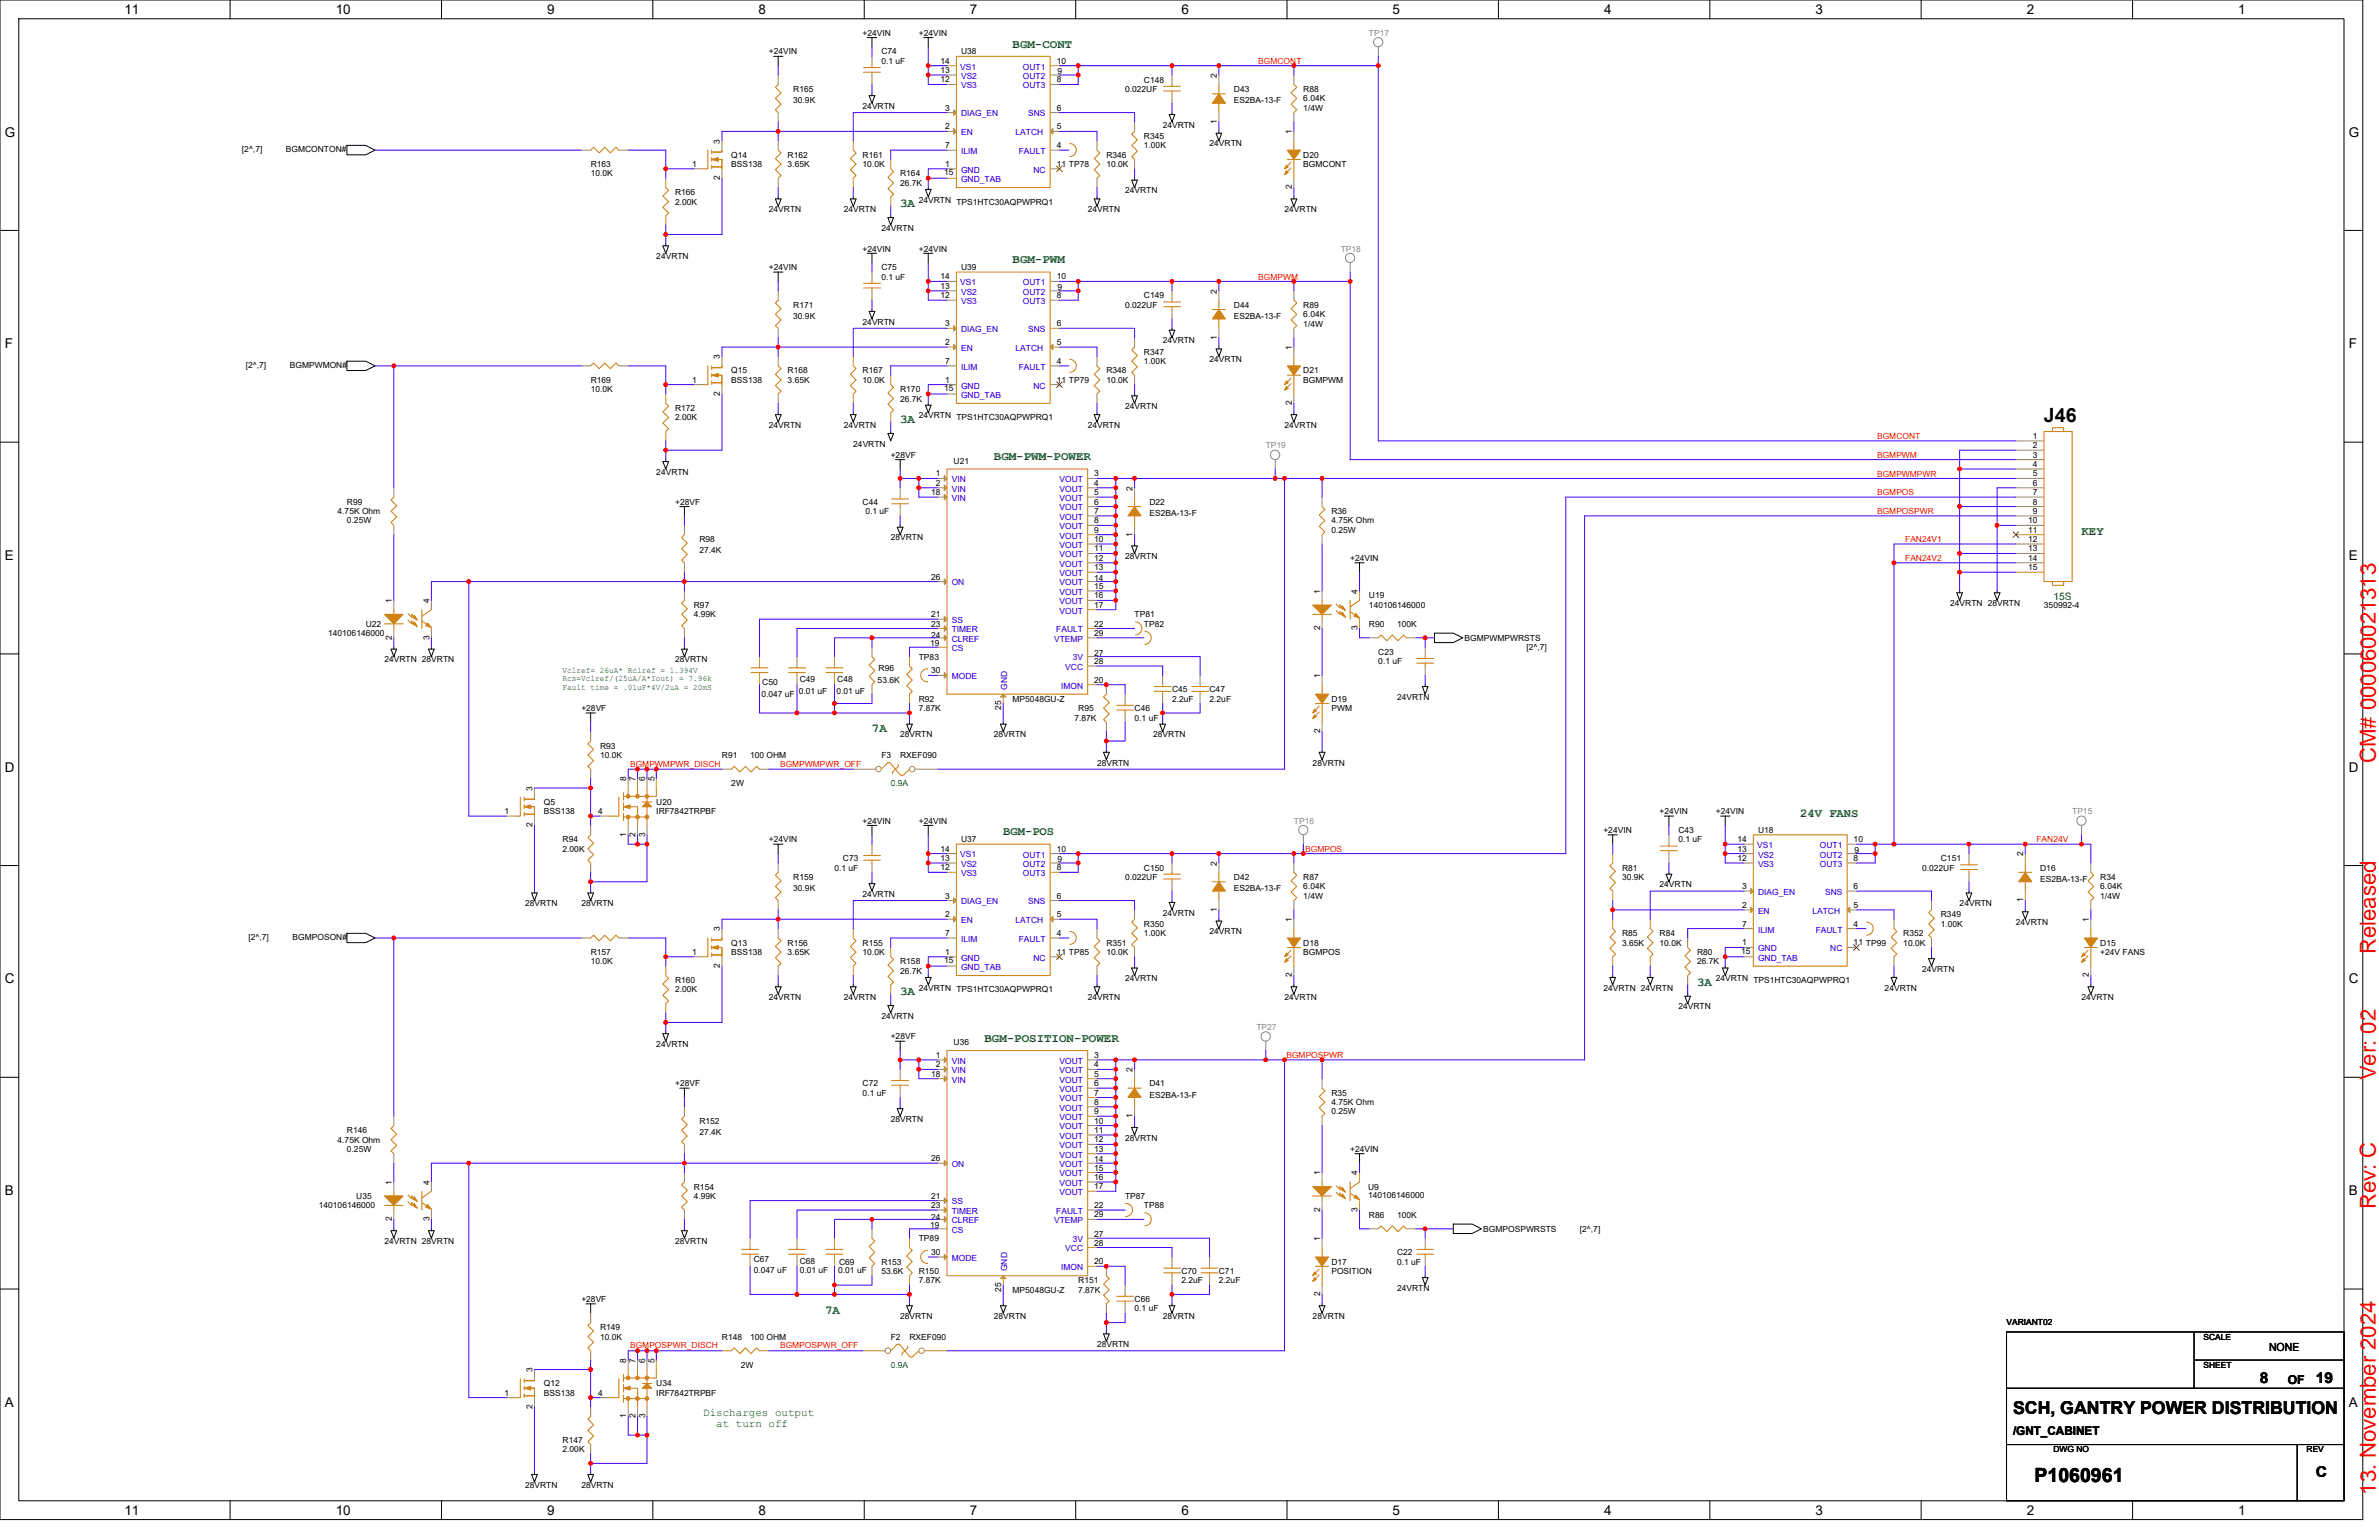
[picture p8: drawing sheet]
<svg xmlns="http://www.w3.org/2000/svg" width="432mm" height="279mm" viewBox="0 0 432 279" stroke-linecap="round" stroke-linejoin="round" font-family="sans-serif">
<defs><g id="words">
<g font-size="4" fill="#f00">
<text x="431.2" y="138.4" transform="rotate(-90 431.2 138.4)">CM# 000060021313</text>
<text x="431.2" y="173.1" transform="rotate(-90 431.2 173.1)">Released</text>
<text x="431.2" y="196" transform="rotate(-90 431.2 196)">Ver: 02</text>
<text x="431.2" y="219.3" transform="rotate(-90 431.2 219.3)">Rev: C</text>
<text x="431.2" y="271.2" transform="rotate(-90 431.2 271.2)">13. November 2024</text>
</g>
<g font-size="3.6">
<text x="371" y="76.5">J46</text>
<text x="369.3" y="268.8">P1060961</text>
</g>
<text font-size="3.2" x="365.4" y="256.6">SCH, GANTRY POWER DISTRIBUTION</text>
<g font-size="2.7">
<text x="410.1" y="251">8</text>
<text x="420.3" y="251">19</text>
<text x="420.3" y="268">C</text>
</g>
<g font-size="2.4">
<text x="22.6" y="2.5">11</text>
<text x="60.9" y="2.5">10</text>
<text x="99.3" y="2.5">9</text>
<text x="137.7" y="2.5">8</text>
<text x="176" y="2.5">7</text>
<text x="214.4" y="2.5">6</text>
<text x="252.8" y="2.5">5</text>
<text x="291.1" y="2.5">4</text>
<text x="329.5" y="2.5">3</text>
<text x="367.9" y="2.5">2</text>
<text x="406.3" y="2.5">1</text>
<text x=".9" y="24.8">G</text>
<text x="426.3" y="24.8">G</text>
<text x=".9" y="63.2">F</text>
<text x="426.3" y="63.2">F</text>
<text x=".9" y="101.6">E</text>
<text x="426.3" y="101.6">E</text>
<text x=".9" y="140">D</text>
<text x="426.3" y="140">D</text>
<text x=".9" y="178.4">C</text>
<text x="426.3" y="178.4">C</text>
<text x=".9" y="216.8">B</text>
<text x="426.3" y="216.8">B</text>
<text x=".9" y="255.2">A</text>
<text x="426.3" y="255.2">A</text>
<text x="22.6" y="274.8">11</text>
<text x="60.9" y="274.8">10</text>
<text x="99.3" y="274.8">9</text>
<text x="137.7" y="274.8">8</text>
<text x="176" y="274.8">7</text>
<text x="214.4" y="274.8">6</text>
<text x="252.8" y="274.8">5</text>
<text x="291.1" y="274.8">4</text>
<text x="329.5" y="274.8">3</text>
<text x="367.9" y="274.8">2</text>
<text x="406.3" y="274.8">1</text>
</g>
<g font-size="2.2" fill="#008000">
<text x="183.8" y="8.6">BGM-CONT</text>
<text x="163.4" y="37.6">3A</text>
<text x="183.8" y="47.8">BGM-PWM</text>
<text x="163.4" y="76.7">3A</text>
<text x="180.4" y="83.5">BGM-PWM-POWER</text>
<text x="377.8" y="97.1">KEY</text>
<text x="158.3" y="132.9">7A</text>
<text x="326.7" y="148.2">24V FANS</text>
<text x="182.1" y="151.6">BGM-POS</text>
<text x="308" y="178.8">3A</text>
<text x="163.4" y="180.5">3A</text>
<text x="178.7" y="189">BGM-POSITION-POWER</text>
<text x="149.8" y="238.4">7A</text>
</g>
<g font-size="2.2">
<text x="415.2" y="251.2">OF</text>
<text x="365.4" y="260.4">/GNT_CABINET</text>
</g>
<text font-size="2" x="411.8" y="245.2">NONE</text>
<g font-size="2" fill="#008000">
<text x="127.6" y="256.9">Discharges output</text>
<text x="130" y="258.9">at turn off</text>
</g>
<text font-size="1.9" fill="#008000" x="372.7" y="108.9">15S</text>
<g font-size="1.5">
<text x="139.6" y="9.9">+24VIN</text>
<text x="156.6" y="6.5">+24VIN</text>
<text x="160" y="9.9">C74</text>
<text x="160" y="11.6">0.1 uF</text>
<text x="166.8" y="6.5">+24VIN</text>
<text x="170.7" y="11.6">14</text>
<text x="174.4" y="9.9">U38</text>
<text x="191.8" y="11.6">10</text>
<text x="144" y="16.7">R165</text>
<text x="170.7" y="13.3">13</text>
<text x="170.7" y="15">12</text>
<text x="191.8" y="15">8</text>
<text x="192" y="13.5">9</text>
<text x="204.2" y="16.7">0.022UF</text>
<text x="207.6" y="15">C148</text>
<text x="220.9" y="14.1" transform="rotate(-90 220.9 14.1)">2</text>
<text x="224" y="16.7">D43</text>
<text x="236.6" y="16.7">R88</text>
<text x="144" y="18.7">30.9K</text>
<text x="156.6" y="19.8">24VRTN</text>
<text x="171.6" y="20.1">3</text>
<text x="171.6" y="23.5">2</text>
<text x="191.8" y="23.5">5</text>
<text x="191.8" y="20.1">6</text>
<text x="211" y="23.2">24VRTN</text>
<text x="220.9" y="22.5" transform="rotate(-90 220.9 22.5)">1</text>
<text x="224" y="18.7">ES2BA-13-F</text>
<text x="236.6" y="18.4">6.04K</text>
<text x="236.6" y="20.1">1/4W</text>
<text x="43.9" y="27.6">[2^,7]</text>
<text x="51.9" y="27.6">BGMCONTON#</text>
<text x="130.7" y="26.1" transform="rotate(-90 130.7 26.1)">3</text>
<text x="132.7" y="28.6">Q14</text>
<text x="143" y="28.6">R162</text>
<text x="156.6" y="28.6">R161</text>
<text x="171.6" y="26.9">7</text>
<text x="191.8" y="26.9">4</text>
<text x="200.8" y="28.6">R346</text>
<text x="207.6" y="25.2">R345</text>
<text x="207.6" y="26.9">1.00K</text>
<text x="219.5" y="26.6">24VRTN</text>
<text x="234.5" y="24.3" transform="rotate(-90 234.5 24.3)">1</text>
<text x="236.6" y="28.6">D20</text>
<text x="107.2" y="30.3">R163</text>
<text x="107.2" y="32">10.0K</text>
<text x="122.5" y="35.4">R166</text>
<text x="125.6" y="30.3">1</text>
<text x="130.7" y="32.7" transform="rotate(-90 130.7 32.7)">2</text>
<text x="132.7" y="30.3">BSS138</text>
<text x="143" y="30.3">3.65K</text>
<text x="156.6" y="30.3">10.0K</text>
<text x="163.4" y="32">R164</text>
<text x="163.4" y="33.7">26.7K</text>
<text x="171.4" y="31.8">15</text>
<text x="171.6" y="30.3">1</text>
<text x="191.8" y="30.3">11 TP78</text>
<text x="200.8" y="30.3">10.0K</text>
<text x="204.2" y="35.1">24VRTN</text>
<text x="234.5" y="34.4" transform="rotate(-90 234.5 34.4)">2</text>
<text x="236.6" y="30.3">BGMCONT</text>
<text x="122.5" y="37.1">2.00K</text>
<text x="139.6" y="38.5">24VRTN</text>
<text x="153.2" y="38.5">24VRTN</text>
<text x="160" y="41.9">24VRTN</text>
<text x="166.8" y="36.8">24VRTN TPS1HTC30AQPWPRQ1</text>
<text x="197.4" y="38.5">24VRTN</text>
<text x="233.2" y="38.5">24VRTN</text>
<text x="119.1" y="47">24VRTN</text>
<text x="156.6" y="45.6">+24VIN</text>
<text x="166.8" y="45.6">+24VIN</text>
<text x="139.6" y="49">+24VIN</text>
<text x="160" y="49">C75</text>
<text x="160" y="50.7">0.1 uF</text>
<text x="170.7" y="50.7">14</text>
<text x="170.7" y="52.4">13</text>
<text x="174.4" y="49">U39</text>
<text x="191.8" y="50.7">10</text>
<text x="192" y="52.6">9</text>
<text x="220.9" y="53.3" transform="rotate(-90 220.9 53.3)">2</text>
<text x="144" y="55.8">R171</text>
<text x="144" y="57.9">30.9K</text>
<text x="156.6" y="58.9">24VRTN</text>
<text x="170.7" y="54.1">12</text>
<text x="171.6" y="59.2">3</text>
<text x="191.8" y="59.2">6</text>
<text x="191.8" y="54.1">8</text>
<text x="204.2" y="55.8">0.022UF</text>
<text x="207.6" y="54.1">C149</text>
<text x="224" y="55.8">D44</text>
<text x="224" y="57.9">ES2BA-13-F</text>
<text x="236.6" y="55.8">R89</text>
<text x="236.6" y="57.5">6.04K</text>
<text x="236.6" y="59.2">1/4W</text>
<text x="130.7" y="65.2" transform="rotate(-90 130.7 65.2)">3</text>
<text x="171.6" y="62.6">2</text>
<text x="191.8" y="62.6">5</text>
<text x="207.6" y="64.3">R347</text>
<text x="211" y="62.3">24VRTN</text>
<text x="219.5" y="65.7">24VRTN</text>
<text x="220.9" y="61.6" transform="rotate(-90 220.9 61.6)">1</text>
<text x="234.5" y="63.5" transform="rotate(-90 234.5 63.5)">1</text>
<text x="44.6" y="66.7">[2^,7]</text>
<text x="52.6" y="66.7">BGMPWMON#</text>
<text x="107.2" y="69.4">R169</text>
<text x="107.2" y="71.2">10.0K</text>
<text x="125.6" y="69.4">1</text>
<text x="130.7" y="71.8" transform="rotate(-90 130.7 71.8)">2</text>
<text x="132.7" y="67.8">Q15</text>
<text x="132.7" y="69.4">BSS138</text>
<text x="143" y="67.8">R168</text>
<text x="143" y="69.4">3.65K</text>
<text x="156.6" y="67.8">R167</text>
<text x="156.6" y="69.4">10.0K</text>
<text x="163.4" y="71.2">R170</text>
<text x="171.4" y="71">15</text>
<text x="171.6" y="66">7</text>
<text x="171.6" y="69.4">1</text>
<text x="191.8" y="69.4">11 TP79</text>
<text x="191.8" y="66">4</text>
<text x="200.8" y="67.8">R348</text>
<text x="200.8" y="69.4">10.0K</text>
<text x="207.6" y="66">1.00K</text>
<text x="236.6" y="67.8">D21</text>
<text x="236.6" y="69.4">BGMPWM</text>
<text x="122.5" y="74.5">R172</text>
<text x="122.5" y="76.3">2.00K</text>
<text x="139.6" y="77.6">24VRTN</text>
<text x="153.2" y="77.6">24VRTN</text>
<text x="163.4" y="72.9">26.7K</text>
<text x="166.8" y="75.9">24VRTN TPS1HTC30AQPWPRQ1</text>
<text x="197.4" y="77.6">24VRTN</text>
<text x="204.2" y="74.2">24VRTN</text>
<text x="233.2" y="77.6">24VRTN</text>
<text x="234.5" y="73.5" transform="rotate(-90 234.5 73.5)">2</text>
<text x="154.9" y="81">24VRTN</text>
<text x="161.7" y="83.1">+28VF</text>
<text x="369" y="79.6">1</text>
<text x="369" y="81.3">2</text>
<text x="369" y="83">3</text>
<text x="119.1" y="86.1">24VRTN</text>
<text x="169" y="89.8">18</text>
<text x="169.9" y="86.4">1</text>
<text x="169.9" y="88.1">2</text>
<text x="173.1" y="84.1">U21</text>
<text x="198.6" y="86.4">3</text>
<text x="198.6" y="88.1">4</text>
<text x="198.6" y="89.8">5</text>
<text x="205.6" y="89" transform="rotate(-90 205.6 89)">2</text>
<text x="369" y="84.7">4</text>
<text x="369" y="86.4">5</text>
<text x="369" y="88.1">6</text>
<text x="369" y="89.8">7</text>
<text x="61.3" y="93.3">4.75K Ohm</text>
<text x="63" y="91.6">R99</text>
<text x="63" y="95">0.25W</text>
<text x="122.5" y="91.6">+28VF</text>
<text x="156.6" y="91.6">C44</text>
<text x="157.1" y="93.3">0.1 uF</text>
<text x="198.6" y="91.5">6</text>
<text x="198.6" y="93.2">7</text>
<text x="198.6" y="95">8</text>
<text x="208.6" y="91.6">D22</text>
<text x="208.6" y="93.6">ES2BA-13-F</text>
<text x="241.7" y="93.3">R36</text>
<text x="241.7" y="95">4.75K Ohm</text>
<text x="368.1" y="95">10</text>
<text x="369" y="91.5">8</text>
<text x="369" y="93.2">9</text>
<text x="127" y="98.4">R98</text>
<text x="127" y="100.4">27.4K</text>
<text x="161.7" y="98">28VRTN</text>
<text x="198.6" y="96.6">9</text>
<text x="198.6" y="98.3">10</text>
<text x="198.6" y="100.1">11</text>
<text x="198.6" y="101.7">12</text>
<text x="204.2" y="101.5">28VRTN</text>
<text x="205.6" y="97.3" transform="rotate(-90 205.6 97.3)">1</text>
<text x="241.7" y="96.7">0.25W</text>
<text x="245.1" y="101.8">+24VIN</text>
<text x="368.1" y="96.6">11</text>
<text x="368.1" y="98.3">12</text>
<text x="368.1" y="100.1">13</text>
<text x="368.1" y="101.7">14</text>
<text x="169" y="105.2">26</text>
<text x="198.6" y="103.5">13</text>
<text x="198.6" y="105.4">14</text>
<text x="198.6" y="106.8">15</text>
<text x="239.6" y="107.7" transform="rotate(-90 239.6 107.7)">1</text>
<text x="246.4" y="107.7" transform="rotate(-90 246.4 107.7)">4</text>
<text x="368.1" y="103.5">15</text>
<text x="66.4" y="113.7">U22</text>
<text x="71.1" y="109.4" transform="rotate(-90 71.1 109.4)">1</text>
<text x="77.9" y="109.4" transform="rotate(-90 77.9 109.4)">4</text>
<text x="125.9" y="110.3">R97</text>
<text x="125.9" y="112">4.99K</text>
<text x="169" y="112">21</text>
<text x="169" y="113.7">23</text>
<text x="198.6" y="113.7">22</text>
<text x="198.6" y="108.6">16</text>
<text x="198.6" y="110.3">17</text>
<text x="205.9" y="112">TP81</text>
<text x="207.6" y="113.7">TP82</text>
<text x="248.5" y="108.6">U19</text>
<text x="248.5" y="110.3">140106146000</text>
<text x="248.5" y="113.7">R90</text>
<text x="253.6" y="113.7">100K</text>
<text x="354" y="110">24VRTN 28VRTN</text>
<text x="371" y="110.3">350992-4</text>
<text x="59.6" y="115.4">140106146000</text>
<text x="71.1" y="116.1" transform="rotate(-90 71.1 116.1)">2</text>
<text x="77.9" y="116.1" transform="rotate(-90 77.9 116.1)">3</text>
<text x="166.8" y="119.7">TP83</text>
<text x="168.8" y="117.3">19</text>
<text x="169" y="115.7">24</text>
<text x="198.6" y="119">27</text>
<text x="198.6" y="115.4">29</text>
<text x="239.6" y="114.4" transform="rotate(-90 239.6 114.4)">2</text>
<text x="246.4" y="114.4" transform="rotate(-90 246.4 114.4)">3</text>
<text x="250.2" y="118.8">C23</text>
<text x="265.8" y="116.2">BGMPWMPWRSTS</text>
<text x="277.1" y="118">[2^,7]</text>
<text x="69.8" y="120.2">24VRTN 28VRTN</text>
<text x="122.5" y="120.2">28VRTN</text>
<text x="138.4" y="124.2">C50</text>
<text x="145" y="125.9">0.01 uF</text>
<text x="145.2" y="123.7">C49</text>
<text x="151.8" y="125.9">0.01 uF</text>
<text x="152" y="123.7">C48</text>
<text x="159.3" y="123.9">53.6K</text>
<text x="159.5" y="121.7">R96</text>
<text x="169" y="122.2">30</text>
<text x="198.6" y="123.9">20</text>
<text x="198.6" y="120.5">28</text>
<text x="212.7" y="125.6">C45</text>
<text x="219.5" y="125.6">C47</text>
<text x="239.6" y="123" transform="rotate(-90 239.6 123)">1</text>
<text x="250.2" y="120.5">0.1 uF</text>
<text x="105.5" y="129">+28VF</text>
<text x="138.2" y="126.5">0.047 uF</text>
<text x="166.8" y="127.3">R92</text>
<text x="166.8" y="129">7.87K</text>
<text x="181.7" y="128.8" transform="rotate(-90 181.7 128.8)">25</text>
<text x="183.8" y="127.3">MP5048GU-Z</text>
<text x="195" y="130.7">7.87K</text>
<text x="195.7" y="129">R95</text>
<text x="205.9" y="129">C46</text>
<text x="205.9" y="130.7">0.1 uF</text>
<text x="212.7" y="127.3">2.2uF</text>
<text x="219.5" y="127.3">2.2uF</text>
<text x="241.7" y="127.3">D19</text>
<text x="241.7" y="129">PWM</text>
<text x="253.6" y="127">24VRTN</text>
<text x="108.9" y="135.8">R93</text>
<text x="108.9" y="137.5">10.0K</text>
<text x="131" y="137.5">R91</text>
<text x="136.1" y="137.5">100 OHM</text>
<text x="160" y="137.5">F3</text>
<text x="163.4" y="137.5">RXEF090</text>
<text x="163.4" y="133.8">28VRTN</text>
<text x="180.4" y="133.8">28VRTN</text>
<text x="209.3" y="133.8">28VRTN</text>
<text x="239.6" y="133.1" transform="rotate(-90 239.6 133.1)">2</text>
<text x="96.6" y="143.5" transform="rotate(-90 96.6 143.5)">3</text>
<text x="113.7" y="141.8" transform="rotate(-90 113.7 141.8)">8</text>
<text x="115.4" y="141.8" transform="rotate(-90 115.4 141.8)">7</text>
<text x="117.1" y="141.8" transform="rotate(-90 117.1 141.8)">6</text>
<text x="118.8" y="141.8" transform="rotate(-90 118.8 141.8)">5</text>
<text x="132.7" y="142.6">2W</text>
<text x="199.1" y="138.9">28VRTN</text>
<text x="238.3" y="138.9">28VRTN</text>
<text x="91.6" y="147.7">1</text>
<text x="98.7" y="146">Q5</text>
<text x="98.7" y="147.7">BSS138</text>
<text x="108.6" y="147.7">4</text>
<text x="119.1" y="146">U20</text>
<text x="119.1" y="147.7">IRF7842TRPBF</text>
<text x="156.6" y="149.4">+24VIN</text>
<text x="166.8" y="149.4">+24VIN</text>
<text x="301.2" y="147.7">+24VIN</text>
<text x="311.4" y="147.7">+24VIN</text>
<text x="96.6" y="150.1" transform="rotate(-90 96.6 150.1)">2</text>
<text x="102.1" y="152.8">R94</text>
<text x="102.1" y="154.5">2.00K</text>
<text x="113.7" y="151.8" transform="rotate(-90 113.7 151.8)">1</text>
<text x="115.4" y="151.8" transform="rotate(-90 115.4 151.8)">2</text>
<text x="117.1" y="151.8" transform="rotate(-90 117.1 151.8)">3</text>
<text x="139.6" y="152.8">+24VIN</text>
<text x="170.7" y="154.5">14</text>
<text x="174.4" y="152.8">U37</text>
<text x="191.8" y="154.5">10</text>
<text x="291" y="151.1">+24VIN</text>
<text x="304.6" y="151.1">C43</text>
<text x="304.6" y="152.8">0.1 uF</text>
<text x="315.4" y="154.5">13</text>
<text x="315.4" y="152.8">14</text>
<text x="319.1" y="151.1">U18</text>
<text x="336.4" y="152.8">10</text>
<text x="336.6" y="154.7">9</text>
<text x="367.2" y="155.4" transform="rotate(-90 367.2 155.4)">2</text>
<text x="144" y="159.6">R159</text>
<text x="144" y="161.7">30.9K</text>
<text x="151.5" y="157.9">0.1 uF</text>
<text x="153" y="156.3">C73</text>
<text x="170.7" y="156.2">13</text>
<text x="170.7" y="157.9">12</text>
<text x="191.8" y="157.9">8</text>
<text x="192" y="156.4">9</text>
<text x="204.2" y="159.6">0.022UF</text>
<text x="207.6" y="157.9">C150</text>
<text x="220.9" y="157.1" transform="rotate(-90 220.9 157.1)">2</text>
<text x="224" y="159.6">D42</text>
<text x="224" y="161.7">ES2BA-13-F</text>
<text x="236.6" y="159.6">R87</text>
<text x="236.6" y="161.4">6.04K</text>
<text x="294.4" y="157.9">R81</text>
<text x="294.4" y="159.6">30.9K</text>
<text x="301.2" y="161">24VRTN</text>
<text x="315.4" y="156.2">12</text>
<text x="316.2" y="161.3">3</text>
<text x="336.4" y="156.2">8</text>
<text x="336.4" y="161.3">6</text>
<text x="348.9" y="157.9">0.022UF</text>
<text x="352.3" y="156.3">C151</text>
<text x="370.3" y="157.9">D16</text>
<text x="370.3" y="160">ES2BA-13-F</text>
<text x="381.2" y="159.6">R34</text>
<text x="381.2" y="161.4">6.04K</text>
<text x="95.3" y="164.4">28VRTN</text>
<text x="105.5" y="164.4">28VRTN</text>
<text x="156.6" y="162.7">24VRTN</text>
<text x="171.6" y="163">3</text>
<text x="171.6" y="166.4">2</text>
<text x="191.8" y="166.4">5</text>
<text x="191.8" y="163">6</text>
<text x="211" y="166.1">24VRTN</text>
<text x="220.9" y="165.4" transform="rotate(-90 220.9 165.4)">1</text>
<text x="234.5" y="167.3" transform="rotate(-90 234.5 167.3)">1</text>
<text x="236.6" y="163">1/4W</text>
<text x="316.2" y="164.7">2</text>
<text x="336.4" y="164.7">5</text>
<text x="352.3" y="166.5">R349</text>
<text x="355.7" y="164.4">24VRTN</text>
<text x="365.9" y="167.8">24VRTN</text>
<text x="367.2" y="163.7" transform="rotate(-90 367.2 163.7)">1</text>
<text x="379.1" y="167.3" transform="rotate(-90 379.1 167.3)">1</text>
<text x="381.2" y="163">1/4W</text>
<text x="45.1" y="170.5">[2^,7]</text>
<text x="53.1" y="170.5">BGMPOSON#</text>
<text x="107.2" y="173.3">R157</text>
<text x="125.6" y="173.2">1</text>
<text x="130.7" y="169" transform="rotate(-90 130.7 169)">3</text>
<text x="132.7" y="171.6">Q13</text>
<text x="132.7" y="173.3">BSS138</text>
<text x="143" y="171.6">R156</text>
<text x="143" y="173.3">3.65K</text>
<text x="156.6" y="171.6">R155</text>
<text x="156.6" y="173.3">10.0K</text>
<text x="171.6" y="169.8">7</text>
<text x="171.6" y="173.2">1</text>
<text x="191.8" y="173.2">11 TP85</text>
<text x="191.8" y="169.8">4</text>
<text x="200.8" y="171.6">R351</text>
<text x="200.8" y="173.3">10.0K</text>
<text x="207.6" y="168.1">R350</text>
<text x="207.6" y="169.9">1.00K</text>
<text x="219.5" y="169.5">24VRTN</text>
<text x="236.6" y="171.6">D18</text>
<text x="236.6" y="173.3">BGMPOS</text>
<text x="294.4" y="169.9">R85</text>
<text x="294.4" y="171.6">3.65K</text>
<text x="301.2" y="169.9">R84</text>
<text x="301.2" y="171.6">10.0K</text>
<text x="308" y="173.3">R80</text>
<text x="316" y="173.1">15</text>
<text x="316.2" y="168.1">7</text>
<text x="316.2" y="171.5">1</text>
<text x="336.4" y="168.1">4</text>
<text x="336.4" y="171.5">11 TP99</text>
<text x="345.5" y="169.9">R352</text>
<text x="345.5" y="171.6">10.0K</text>
<text x="352.3" y="168.1">1.00K</text>
<text x="381.2" y="171.6">D15</text>
<text x="381.2" y="173.3">+24V FANS</text>
<text x="107.2" y="175">10.0K</text>
<text x="122.5" y="178.4">R160</text>
<text x="130.7" y="175.6" transform="rotate(-90 130.7 175.6)">2</text>
<text x="163.4" y="175">R158</text>
<text x="163.4" y="176.7">26.7K</text>
<text x="166.8" y="179.7">24VRTN TPS1HTC30AQPWPRQ1</text>
<text x="171.4" y="174.8">15</text>
<text x="204.2" y="178">24VRTN</text>
<text x="234.5" y="177.3" transform="rotate(-90 234.5 177.3)">2</text>
<text x="291" y="179.7">24VRTN 24VRTN</text>
<text x="308" y="175">26.7K</text>
<text x="311.4" y="178">24VRTN TPS1HTC30AQPWPRQ1</text>
<text x="342.1" y="179.7">24VRTN</text>
<text x="348.9" y="176.3">24VRTN</text>
<text x="379.1" y="177.3" transform="rotate(-90 379.1 177.3)">2</text>
<text x="122.5" y="180.1">2.00K</text>
<text x="139.6" y="181.4">24VRTN</text>
<text x="153.2" y="181.4">24VRTN</text>
<text x="160" y="184.8">24VRTN</text>
<text x="197.4" y="181.4">24VRTN</text>
<text x="233.2" y="181.4">24VRTN</text>
<text x="304.6" y="183.1">24VRTN</text>
<text x="377.8" y="181.4">24VRTN</text>
<text x="119.1" y="189.9">24VRTN</text>
<text x="161.7" y="188.6">+28VF</text>
<text x="169.9" y="191.9">1</text>
<text x="173.1" y="189.6">U36</text>
<text x="198.6" y="191.9">3</text>
<text x="122.5" y="197.1">+28VF</text>
<text x="156.6" y="197.1">C72</text>
<text x="169" y="195.3">18</text>
<text x="169.9" y="193.7">2</text>
<text x="198.6" y="193.7">4</text>
<text x="198.6" y="195.3">5</text>
<text x="198.6" y="197.1">6</text>
<text x="205.6" y="194.5" transform="rotate(-90 205.6 194.5)">2</text>
<text x="208.6" y="197.1">D41</text>
<text x="127" y="203.9">R152</text>
<text x="156.6" y="198.8">0.1 uF</text>
<text x="161.7" y="203.6">28VRTN</text>
<text x="198.6" y="198.8">7</text>
<text x="198.6" y="200.5">8</text>
<text x="198.6" y="202.2">9</text>
<text x="198.6" y="203.9">10</text>
<text x="205.6" y="202.8" transform="rotate(-90 205.6 202.8)">1</text>
<text x="208.6" y="199.1">ES2BA-13-F</text>
<text x="241.7" y="198.8">R35</text>
<text x="241.7" y="200.5">4.75K Ohm</text>
<text x="241.7" y="202.2">0.25W</text>
<text x="61.3" y="207.3">4.75K Ohm</text>
<text x="63" y="205.6">R146</text>
<text x="63" y="209">0.25W</text>
<text x="127" y="205.9">27.4K</text>
<text x="198.6" y="205.6">11</text>
<text x="198.6" y="207.3">12</text>
<text x="198.6" y="209">13</text>
<text x="204.2" y="207">28VRTN</text>
<text x="245.1" y="209">+24VIN</text>
<text x="71.1" y="214.9" transform="rotate(-90 71.1 214.9)">1</text>
<text x="77.9" y="214.9" transform="rotate(-90 77.9 214.9)">4</text>
<text x="125.9" y="215.8">R154</text>
<text x="169" y="210.7">26</text>
<text x="198.6" y="210.9">14</text>
<text x="198.6" y="212.4">15</text>
<text x="198.6" y="214.1">16</text>
<text x="198.6" y="215.8">17</text>
<text x="239.6" y="213.3" transform="rotate(-90 239.6 213.3)">1</text>
<text x="246.4" y="213.3" transform="rotate(-90 246.4 213.3)">4</text>
<text x="248.3" y="215.8">U9</text>
<text x="57.9" y="219.2">140106146000</text>
<text x="64.7" y="217.5">U35</text>
<text x="71.1" y="221.6" transform="rotate(-90 71.1 221.6)">2</text>
<text x="77.9" y="221.6" transform="rotate(-90 77.9 221.6)">3</text>
<text x="125.9" y="217.5">4.99K</text>
<text x="169" y="221.3">24</text>
<text x="169" y="217.5">21</text>
<text x="169" y="219.2">23</text>
<text x="198.6" y="219.2">22</text>
<text x="198.6" y="220.9">29</text>
<text x="204.2" y="217.5">TP87</text>
<text x="207.6" y="219.2">TP88</text>
<text x="239.6" y="219.9" transform="rotate(-90 239.6 219.9)">2</text>
<text x="246.4" y="219.9" transform="rotate(-90 246.4 219.9)">3</text>
<text x="248.3" y="217.3">140106146000</text>
<text x="248.5" y="220.9">R86</text>
<text x="253.6" y="220.9">100K</text>
<text x="69.8" y="225.7">24VRTN 28VRTN</text>
<text x="122.5" y="225.7">28VRTN</text>
<text x="166.8" y="225.2">TP89</text>
<text x="168.8" y="222.8">19</text>
<text x="169" y="227.7">30</text>
<text x="198.6" y="224.5">27</text>
<text x="198.6" y="226">28</text>
<text x="239.6" y="225.1" transform="rotate(-90 239.6 225.1)">1</text>
<text x="253.6" y="227.7">C22</text>
<text x="269.2" y="223.5">BGMPOSPWRSTS</text>
<text x="286.8" y="223.5">[2^,7]</text>
<text x="136.8" y="228.9">C67</text>
<text x="136.8" y="230.9">0.047 uF</text>
<text x="145.2" y="229.3">C68</text>
<text x="145.2" y="230.9">0.01 uF</text>
<text x="152.1" y="230.9">0.01 uF</text>
<text x="152.3" y="229.4">C69</text>
<text x="160" y="229.4">R153</text>
<text x="160" y="231.1">53.6K</text>
<text x="166.8" y="231.1">R150</text>
<text x="166.8" y="232.8">7.87K</text>
<text x="195.7" y="232.8">R151</text>
<text x="198.6" y="229.4">20</text>
<text x="214.4" y="231.1">C70</text>
<text x="214.4" y="232.8">2.2uF</text>
<text x="221.2" y="231.1">C71</text>
<text x="221.2" y="232.8">2.2uF</text>
<text x="241.7" y="229.4">D17</text>
<text x="241.7" y="231.1">POSITION</text>
<text x="253.6" y="229.4">0.1 uF</text>
<text x="105.5" y="236.2">+28VF</text>
<text x="163.4" y="239.3">28VRTN</text>
<text x="180.4" y="239.3">28VRTN</text>
<text x="181.7" y="234.3" transform="rotate(-90 181.7 234.3)">25</text>
<text x="183.8" y="234.5">MP5048GU-Z</text>
<text x="195.7" y="234.5">7.87K</text>
<text x="205.9" y="236.2">C66</text>
<text x="205.9" y="237.9">0.1 uF</text>
<text x="211" y="239.3">28VRTN</text>
<text x="238.3" y="239.3">28VRTN</text>
<text x="239.6" y="235.2" transform="rotate(-90 239.6 235.2)">2</text>
<text x="253.6" y="234.2">24VRTN</text>
<text x="108.9" y="241.3">R149</text>
<text x="108.9" y="243">10.0K</text>
<text x="131" y="243">R148</text>
<text x="136.1" y="243">100 OHM</text>
<text x="161.7" y="243">F2</text>
<text x="165.1" y="243">RXEF090</text>
<text x="199.1" y="244.4">28VRTN</text>
<text x="364.2" y="240.5">VARIANT02</text>
<text x="399.9" y="243">SCALE</text>
<text x="96.6" y="249" transform="rotate(-90 96.6 249)">3</text>
<text x="98.7" y="251.5">Q12</text>
<text x="113.7" y="247.3" transform="rotate(-90 113.7 247.3)">8</text>
<text x="115.4" y="247.3" transform="rotate(-90 115.4 247.3)">7</text>
<text x="117.1" y="247.3" transform="rotate(-90 117.1 247.3)">6</text>
<text x="118.8" y="247.3" transform="rotate(-90 118.8 247.3)">5</text>
<text x="119.1" y="251.5">U34</text>
<text x="134.5" y="248.1">2W</text>
<text x="399.9" y="248.1">SHEET</text>
<text x="91.6" y="253.2">1</text>
<text x="96.6" y="255.6" transform="rotate(-90 96.6 255.6)">2</text>
<text x="98.7" y="253.2">BSS138</text>
<text x="108.6" y="253.2">4</text>
<text x="113.7" y="257.3" transform="rotate(-90 113.7 257.3)">1</text>
<text x="115.4" y="257.3" transform="rotate(-90 115.4 257.3)">2</text>
<text x="117.1" y="257.3" transform="rotate(-90 117.1 257.3)">3</text>
<text x="119.1" y="253.2">IRF7842TRPBF</text>
<text x="102.1" y="261.7">R147</text>
<text x="102.1" y="263.5">2.00K</text>
<text x="372.7" y="263.5">DWG NO</text>
<text x="418.7" y="263.5">REV</text>
<text x="95.3" y="269.9">28VRTN</text>
<text x="105.5" y="269.9">28VRTN</text>
</g>
<g font-size="1.5" fill="#f00">
<text x="228.4" y="11.6">BGMCONT</text>
<text x="228.4" y="50.7">BGMPWM</text>
<text x="340.7" y="79.7">BGMCONT</text>
<text x="340.7" y="83.1">BGMPWM</text>
<text x="340.7" y="89.9">BGMPOS</text>
<text x="340.7" y="86.5">BGMPWMPWR</text>
<text x="340.7" y="93.3">BGMPOSPWR</text>
<text x="345.8" y="98.4">FAN24V1</text>
<text x="345.8" y="101.8">FAN24V2</text>
<text x="114.4" y="139.1">BGMPWMPWR_DISCH</text>
<text x="141.6" y="139.1">BGMPWMPWR_OFF</text>
<text x="236.9" y="154.5">BGMPOS</text>
<text x="369.6" y="152.8">FAN24V</text>
<text x="233.5" y="192">BGMPOSPWR</text>
<text x="114.4" y="244.6">BGMPOSPWR_DISCH</text>
<text x="141.6" y="244.6">BGMPOSPWR_OFF</text>
</g>
<g font-size="1.5" fill="#878787">
<text x="248.5" y="6.5">TP17</text>
<text x="243.4" y="45.6">TP18</text>
<text x="229.7" y="81.4">TP19</text>
<text x="234.8" y="149.4">TP16</text>
<text x="376.1" y="147.7">TP15</text>
<text x="228" y="186.9">TP27</text>
</g>
<g font-size="1.5" fill="#00c">
<text x="174.3" y="12.6">VS1</text>
<text x="174.4" y="14.3">VS2</text>
<text x="174.4" y="16">VS3</text>
<text x="185.7" y="12.6">OUT1</text>
<text x="185.7" y="14.3">OUT2</text>
<text x="185.7" y="16">OUT3</text>
<text x="174.4" y="21.1">DIAG_EN</text>
<text x="186.6" y="21.1">SNS</text>
<text x="174.4" y="27.9">ILIM</text>
<text x="174.4" y="24.5">EN</text>
<text x="184.3" y="24.5">LATCH</text>
<text x="184.9" y="27.9">FAULT</text>
<text x="174.4" y="31.3">GND</text>
<text x="174.4" y="33">GND_TAB</text>
<text x="187.6" y="31.3">NC</text>
<text x="174.3" y="51.8">VS1</text>
<text x="174.4" y="53.5">VS2</text>
<text x="185.7" y="51.8">OUT1</text>
<text x="185.7" y="53.5">OUT2</text>
<text x="174.4" y="55.2">VS3</text>
<text x="185.7" y="55.2">OUT3</text>
<text x="174.4" y="60.3">DIAG_EN</text>
<text x="174.4" y="63.7">EN</text>
<text x="184.3" y="63.7">LATCH</text>
<text x="186.6" y="60.3">SNS</text>
<text x="174.4" y="67.1">ILIM</text>
<text x="174.4" y="70.5">GND</text>
<text x="184.9" y="67.1">FAULT</text>
<text x="187.6" y="70.5">NC</text>
<text x="174.4" y="72.2">GND_TAB</text>
<text x="172.7" y="87.5">VIN</text>
<text x="172.7" y="89.2">VIN</text>
<text x="192.3" y="87.5">VOUT</text>
<text x="192.3" y="89.2">VOUT</text>
<text x="172.7" y="90.9">VIN</text>
<text x="192.3" y="90.9">VOUT</text>
<text x="192.3" y="92.6">VOUT</text>
<text x="192.3" y="94.3">VOUT</text>
<text x="192.3" y="96">VOUT</text>
<text x="192.3" y="97.7">VOUT</text>
<text x="192.3" y="99.4">VOUT</text>
<text x="192.3" y="101.1">VOUT</text>
<text x="172.7" y="106.2">ON</text>
<text x="192.3" y="102.8">VOUT</text>
<text x="192.3" y="104.5">VOUT</text>
<text x="192.3" y="106.2">VOUT</text>
<text x="192.3" y="107.9">VOUT</text>
<text x="172.7" y="113">SS</text>
<text x="192.3" y="109.6">VOUT</text>
<text x="192.3" y="111.3">VOUT</text>
<text x="172.7" y="118.1">CS</text>
<text x="172.7" y="114.7">TIMER</text>
<text x="172.7" y="116.4">CLREF</text>
<text x="191.3" y="116.4">VTEMP</text>
<text x="191.7" y="114.7">FAULT</text>
<text x="194.7" y="119.8">3V</text>
<text x="172.7" y="123.2">MODE</text>
<text x="182.8" y="125.1" transform="rotate(-90 182.8 125.1)">GND</text>
<text x="192.6" y="124.9">IMON</text>
<text x="193.4" y="121.5">VCC</text>
<text x="174.3" y="155.6">VS1</text>
<text x="185.7" y="155.6">OUT1</text>
<text x="318.9" y="153.9">VS1</text>
<text x="319.1" y="155.6">VS2</text>
<text x="330.3" y="153.9">OUT1</text>
<text x="330.3" y="155.6">OUT2</text>
<text x="174.4" y="157.3">VS2</text>
<text x="174.4" y="159">VS3</text>
<text x="185.7" y="157.3">OUT2</text>
<text x="185.7" y="159">OUT3</text>
<text x="319.1" y="157.3">VS3</text>
<text x="330.3" y="157.3">OUT3</text>
<text x="174.4" y="164.1">DIAG_EN</text>
<text x="174.4" y="167.5">EN</text>
<text x="184.3" y="167.5">LATCH</text>
<text x="186.6" y="164.1">SNS</text>
<text x="319.1" y="162.4">DIAG_EN</text>
<text x="319.1" y="165.8">EN</text>
<text x="329" y="165.8">LATCH</text>
<text x="331.3" y="162.4">SNS</text>
<text x="174.4" y="170.9">ILIM</text>
<text x="184.9" y="170.9">FAULT</text>
<text x="319.1" y="169.2">ILIM</text>
<text x="319.1" y="172.6">GND</text>
<text x="329.6" y="169.2">FAULT</text>
<text x="332.2" y="172.6">NC</text>
<text x="174.4" y="174.3">GND</text>
<text x="174.4" y="176">GND_TAB</text>
<text x="187.6" y="174.3">NC</text>
<text x="319.1" y="174.3">GND_TAB</text>
<text x="172.7" y="193">VIN</text>
<text x="172.7" y="194.7">VIN</text>
<text x="172.7" y="196.4">VIN</text>
<text x="192.3" y="193">VOUT</text>
<text x="192.3" y="194.7">VOUT</text>
<text x="192.3" y="196.4">VOUT</text>
<text x="192.3" y="198.1">VOUT</text>
<text x="192.3" y="199.8">VOUT</text>
<text x="192.3" y="201.5">VOUT</text>
<text x="192.3" y="203.2">VOUT</text>
<text x="192.3" y="204.9">VOUT</text>
<text x="192.3" y="206.6">VOUT</text>
<text x="192.3" y="208.3">VOUT</text>
<text x="172.7" y="211.7">ON</text>
<text x="192.3" y="210">VOUT</text>
<text x="192.3" y="211.7">VOUT</text>
<text x="192.3" y="213.4">VOUT</text>
<text x="192.3" y="215.1">VOUT</text>
<text x="172.7" y="218.5">SS</text>
<text x="172.7" y="220.2">TIMER</text>
<text x="172.7" y="221.9">CLREF</text>
<text x="191.3" y="221.9">VTEMP</text>
<text x="191.7" y="220.2">FAULT</text>
<text x="192.3" y="216.8">VOUT</text>
<text x="172.7" y="223.6">CS</text>
<text x="193.4" y="227">VCC</text>
<text x="194.7" y="225.3">3V</text>
<text x="172.7" y="228.7">MODE</text>
<text x="182.8" y="230.6" transform="rotate(-90 182.8 230.6)">GND</text>
<text x="192.6" y="230.4">IMON</text>
</g>
<g font-size="1.5" fill="#008000">
<text x="102.1" y="122">Vclref= 26uA* Rclref = 1.394V</text>
<text x="102.1" y="123.6">Rcs=Vclref/(25uA/A*Iout) = 7.96k</text>
<text x="102.1" y="125.1">Fault time = .01uF*4V/2uA = 20mS</text>
<text x="161.7" y="142.6">0.9A</text>
<text x="161.7" y="248.1">0.9A</text>
</g>
</g></defs>
<path d="M0 0h428.9v275.7h-428.9zM3.4 3.4h422v268.9h-422z" fill="none" stroke="#000" stroke-width=".18"/>
<g fill="#fff">
<path d="M22.6 .4h2.7v2.7h-2.7z"/>
<path d="M22.6 272.6h2.7v2.8h-2.7z"/>
</g>
<path d="M41.8 0v3.4M41.8 272.3v3.4" fill="none" stroke="#000" stroke-width=".18"/>
<g fill="#fff">
<path d="M60.9 .4h2.7v2.7h-2.7z"/>
<path d="M60.9 272.6h2.7v2.8h-2.7z"/>
</g>
<path d="M80.1 0v3.4M80.1 272.3v3.4" fill="none" stroke="#000" stroke-width=".18"/>
<g fill="#fff">
<path d="M99.3 .4h1.4v2.7h-1.4z"/>
<path d="M99.3 272.6h1.4v2.8h-1.4z"/>
</g>
<path d="M118.5 0v3.4M118.5 272.3v3.4" fill="none" stroke="#000" stroke-width=".18"/>
<g fill="#fff">
<path d="M137.7 .4h1.3v2.7h-1.3z"/>
<path d="M137.7 272.6h1.3v2.8h-1.3z"/>
</g>
<path d="M156.9 0v3.4M156.9 272.3v3.4" fill="none" stroke="#000" stroke-width=".18"/>
<g fill="#fff">
<path d="M176 .4h1.4v2.7h-1.4z"/>
<path d="M176 272.6h1.4v2.8h-1.4z"/>
</g>
<path d="M195.2 0v3.4M195.2 272.3v3.4" fill="none" stroke="#000" stroke-width=".18"/>
<g fill="#fff">
<path d="M214.4 .4h1.4v2.7h-1.4z"/>
<path d="M214.4 272.6h1.4v2.8h-1.4z"/>
</g>
<path d="M233.6 0v3.4M233.6 272.3v3.4" fill="none" stroke="#000" stroke-width=".18"/>
<g fill="#fff">
<path d="M252.8 .4h1.3v2.7h-1.3z"/>
<path d="M252.8 272.6h1.3v2.8h-1.3z"/>
</g>
<path d="M272 0v3.4M272 272.3v3.4" fill="none" stroke="#000" stroke-width=".18"/>
<g fill="#fff">
<path d="M291.1 .4h1.4v2.7h-1.4z"/>
<path d="M291.1 272.6h1.4v2.8h-1.4z"/>
</g>
<path d="M310.3 0v3.4M310.3 272.3v3.4" fill="none" stroke="#000" stroke-width=".18"/>
<g fill="#fff">
<path d="M329.5 .4h1.4v2.7h-1.4z"/>
<path d="M329.5 272.6h1.4v2.8h-1.4z"/>
</g>
<path d="M348.7 0v3.4M348.7 272.3v3.4" fill="none" stroke="#000" stroke-width=".18"/>
<g fill="#fff">
<path d="M367.9 .4h1.3v2.7h-1.3z"/>
<path d="M367.9 272.6h1.3v2.8h-1.3z"/>
</g>
<path d="M387.1 0v3.4M387.1 272.3v3.4" fill="none" stroke="#000" stroke-width=".18"/>
<g fill="#fff">
<path d="M406.3 .4h1.3v2.7h-1.3z"/>
<path d="M406.3 272.6h1.3v2.8h-1.3z"/>
<path d="M.9 22.6h1.9v2.7h-1.9z"/>
<path d="M426.3 22.6h1.9v2.7h-1.9z"/>
<path d="M.9 61h1.4v2.7h-1.4z"/>
<path d="M426.3 61h1.5v2.7h-1.5z"/>
</g>
<path d="M0 41.8h3.4M425.5 41.8h3.4" fill="none" stroke="#000" stroke-width=".18"/>
<g fill="#fff">
<path d="M.9 99.4h1.6v2.7h-1.6z"/>
<path d="M426.3 99.4h1.6v2.7h-1.6z"/>
</g>
<path d="M0 80.2h3.4M425.5 80.2h3.4" fill="none" stroke="#000" stroke-width=".18"/>
<g fill="#fff">
<path d="M.9 137.8h1.7v2.7h-1.7z"/>
<path d="M426.3 137.8h1.8v2.7h-1.8z"/>
</g>
<path d="M0 118.6h3.4M425.5 118.6h3.4" fill="none" stroke="#000" stroke-width=".18"/>
<g fill="#fff">
<path d="M.9 176.2h1.7v2.7h-1.7z"/>
<path d="M426.3 176.2h1.8v2.7h-1.8z"/>
</g>
<path d="M0 157h3.4M425.5 157h3.4" fill="none" stroke="#000" stroke-width=".18"/>
<g fill="#fff">
<path d="M.9 214.7h1.6v2.7h-1.6z"/>
<path d="M426.3 214.7h1.6v2.7h-1.6z"/>
</g>
<path d="M0 195.5h3.4M425.5 195.5h3.4" fill="none" stroke="#000" stroke-width=".18"/>
<g fill="#fff">
<path d="M.8 253.1h1.7v2.7h-1.7z"/>
<path d="M426.3 253.1h1.6v2.7h-1.6z"/>
</g>
<g fill="none" stroke="#000" stroke-width=".18">
<path d="M140.4 10.2h1.7M141.2 10.2v1.7M157.4 6.8h1.7M157.8 17.4h1l-.5 1.3zM158.3 6.8v1.7M158.3 17v.4M167.6 6.8h1.7M168.5 6.8v1.7M63 26.4h3.4l1.7 .8-1.7 .9h-3.4zM140.7 36.1h1.1l-.6 1.3zM141.2 35.8v.3M154.3 36.1h1.1l-.5 1.3z"/>
<path d="M154.9 35.8v.3M161.2 39.5h1l-.5 1.4zM161.7 39.1v.4M168 34.4h1l-.5 1.4zM168.5 34v.4M198.6 36.1h1l-.5 1.3zM199.1 35.8v.3M205.4 32.7h1l-.5 1.3zM205.9 32.3v.4M212.2 20.8h1l-.5 1.3zM212.7 20.4v.4M220.7 24.2h1l-.5 1.3z"/>
<path d="M221.2 23.8v.4M234.3 36.1h1.1l-.6 1.3zM234.8 35.8v.3M120.3 44.6h1l-.5 1.4zM120.8 44.3v.3M140.4 49.4h1.7M141.2 49.4v1.7M157.4 46h1.7M157.8 56.5h1l-.5 1.4zM158.3 46v1.6M158.3 56.2v.3M167.6 46h1.7"/>
<path d="M168.5 46v1.6M212.2 59.9h1l-.5 1.4zM212.7 59.6v.3M63 65.5h3.4l1.7 .9-1.7 .8h-3.4zM140.7 75.2h1.1l-.6 1.4zM141.2 74.9v.3M154.3 75.2h1.1l-.5 1.4zM154.9 74.9v.3M161.2 78.6h1l-.5 1.4zM161.7 78.3v.3M168 73.5h1l-.5 1.4zM168.5 73.2v.3"/>
<path d="M198.6 75.2h1l-.5 1.4zM199.1 74.9v.3M205.4 71.8h1l-.5 1.4zM205.9 71.5v.3M220.7 63.3h1l-.5 1.4zM221.2 63v.3M234.3 75.2h1.1l-.6 1.4zM234.8 74.9v.3M120.3 83.7h1l-.5 1.4zM120.8 83.4v.3M123.4 91.9h1.7M124.2 91.9v1.7"/>
<path d="M162.5 83.4h1.7M162.9 95.7h1l-.5 1.3zM163.4 83.4v1.7M163.4 95.3v.4M205.4 99h1l-.5 1.4zM205.9 98.7v.3M71 117.8h1l-.5 1.3zM71.5 117.4v.4M77.8 117.8h1l-.5 1.3zM78.3 117.4v.4M123.7 117.8h1.1l-.6 1.3zM124.2 117.4v.4"/>
<path d="M245.9 102.1h1.7M246.8 102.1v1.7M260.4 114.9h3.4l1.7 .8-1.7 .9h-3.4zM355.2 107.5h1l-.5 1.4zM355.7 107.2v.3M362 107.5h1l-.5 1.4zM362.5 107.2v.3M106.4 129.3h1.7M107.2 129.3v1.7M164.6 131.4h1l-.5 1.3zM165.1 131v.4M181.6 131.4h1l-.5 1.3z"/>
<path d="M182.1 131v.4M200.3 136.5h1l-.5 1.4zM200.8 136.1v.4M210.5 131.4h1l-.5 1.3zM211 131v.4M239.4 136.5h1.1l-.5 1.4zM240 136.1v.4M258.2 124.6h1l-.5 1.3zM258.7 124.2v.4M140.4 153.2h1.7M141.2 153.2v1.7M157.4 149.8h1.7"/>
<path d="M158.3 149.8v1.7M158.3 160v.3M167.6 149.8h1.7M168.5 149.8v1.7M291.9 151.5h1.7M292.7 151.5v1.7M302.1 148.1h1.7M302.4 158.6h1l-.5 1.4zM302.9 148.1v1.7M302.9 158.3v.3M312.3 148.1h1.7M313.1 148.1v1.7"/>
<path d="M63 169.3h3.4l1.7 .9-1.7 .8h-3.4zM96.5 162h1l-.5 1.4zM97 161.7v.3M106.7 162h1l-.5 1.4zM107.2 161.7v.3M140.7 179h1.1l-.6 1.4zM141.2 178.7v.3M154.3 179h1.1l-.5 1.4zM154.9 178.7v.3M157.8 160.3h1l-.5 1.4zM168 177.3h1l-.5 1.4zM168.5 177v.3"/>
<path d="M198.6 179h1l-.5 1.4zM199.1 178.7v.3M205.4 175.6h1l-.5 1.4zM205.9 175.3v.3M212.2 163.7h1l-.5 1.4zM212.7 163.4v.3M220.7 167.1h1l-.5 1.4zM221.2 166.8v.3M234.3 179h1.1l-.6 1.4zM234.8 178.7v.3M292.2 177.3h1l-.5 1.4zM292.7 177v.3"/>
<path d="M299 177.3h1l-.5 1.4zM299.5 177v.3M312.6 175.6h1l-.5 1.4zM313.1 175.3v.3M343.3 177.3h1l-.5 1.4zM343.8 177v.3M350.1 173.9h1l-.5 1.4zM350.6 173.6v.3M356.9 162h1l-.5 1.4zM357.4 161.7v.3M367.1 165.4h1l-.5 1.4zM367.6 165.1v.3"/>
<path d="M379 179h1l-.5 1.4zM379.5 178.7v.3M120.3 187.5h1l-.5 1.4zM120.8 187.2v.3M123.4 197.4h1.7M124.2 197.4v1.7M161.2 182.4h1l-.5 1.4zM161.7 182.1v.3M162.5 188.9h1.7M163.4 188.9v1.7M305.8 180.7h1l-.5 1.4zM306.3 180.4v.3"/>
<path d="M162.9 201.1h1l-.5 1.4zM163.4 200.8v.3M205.4 204.6h1l-.5 1.3zM205.9 204.2v.4M245.9 209.3h1.7M246.8 209.3v1.7M0 233.9h3.4M71 223.3h1l-.5 1.3zM71.5 222.9v.4M77.8 223.3h1l-.5 1.3zM78.3 222.9v.4M106.4 236.6h1.7"/>
<path d="M107.2 236.6v1.7M123.7 223.3h1.1l-.6 1.3zM124.2 222.9v.4M164.6 236.9h1l-.5 1.4zM165.1 236.6v.3M181.6 236.9h1l-.5 1.4zM182.1 236.6v.3M212.2 236.9h1l-.5 1.4zM212.7 236.6v.3M239.4 236.9h1.1l-.5 1.4zM240 236.6v.3M258.2 231.8h1l-.5 1.4z"/>
<path d="M258.7 231.5v.3M263.8 222.1h3.4l1.7 .8-1.7 .9h-3.4zM425.5 233.9h3.4M200.3 242h1l-.5 1.4zM200.8 241.7v.3M364.2 251.9h61.2M364.2 241.7h61.2v30.6h-61.2zM398.2 241.7v10.2M398.2 246.8h27.2M96.5 267.5h1l-.5 1.4zM97 267.2v.3M106.7 267.5h1l-.5 1.4z"/>
<path d="M107.2 267.2v.3M364.2 262.1h61.2M416.9 262.1v10.2"/>
</g>
<g fill="none" stroke="#cc8006" stroke-width=".18">
<path d="M141.2 15.3l-.5 .5 1.1 1-1.1 1.1 1.1 1-1.1 1 .5 .5M156.7 13.1h3.1M156.7 12.3h3.1M158.3 11.9v.4M158.3 13.1v.5M173.6 10.2h17v23.8h-17zM211.2 16.5h3.1M211.2 15.7h3.1M212.7 15.3v.4M212.7 16.5v.5M220 17h2.4M221.2 18.7v1.7"/>
<path d="M221.2 15.3v1.7M234.8 15.3l.6 .5-1.1 1 1.1 1.1-1.1 1 1.1 1-.6 .5M107.2 27.2l.5-.5 1.1 1 1-1 1 1 1-1 .5 .5M120.8 34l.5 .5-1 1.1 1 1-1 1 1 1-.5 .5M128.5 27.2v3.4h-.9M129.2 27.6h1.8v-.4v.4h-1.7M129.2 30v.6M129.2 30.3h1.8M129.2 28.6v.7M129.2 27.2v.7M129.3 30.3h1.6M130 28.9h1v1.7v-1.7h-.6"/>
<path d="M141.2 27.2l.6 .5-1.1 1.1 1.1 1-1.1 1 1.1 1-.6 .5M161.7 30.6l.5 .6-1 1 1 1-1 1 1 1-.5 .6M194.2 26a1.19 1.19 0 0 1 1.1 1.2 1.19 1.19 0 0 1-1.1 1.2M199.1 27.2l.5 .5-1 1.1 1 1-1 1 1 1-.5 .5M205.9 23.8l-.5 .5 1 1.1-1 1 1 1-1 1 .5 .5M141.2 54.5l-.5 .5 1.1 1-1.1 1 1.1 1-1.1 1.1 .5 .5M156.7 52.2h3.1M156.7 51.4h3.1M158.3 51.1v.3M158.3 52.2v.6M173.6 49.4h17v23.8h-17zM220 56.2h2.4"/>
<path d="M221.2 57.9v1.7M221.2 54.5v1.7M107.2 66.4l.5-.5 1.1 1 1-1 1 1 1-1 .5 .5M128.5 66.4v3.4h-.9M129.2 66.7h1.8v-.3v.3h-1.7M129.2 69.1v.7M129.2 69.4h1.8M129.2 67.7v.7M129.2 66.4v.7M129.3 69.4h1.6M130 68.1h1v1.7v-1.7h-.6M141.2 66.4l.6 .5-1.1 1 1.1 1-1.1 1.1 1.1 1-.6 .5"/>
<path d="M154.9 66.4l.5 .5-1.1 1 1.1 1-1.1 1.1 1.1 1-.5 .5M194.2 65.2a1.17 1.17 0 0 1 1.1 1.2 1.17 1.17 0 0 1-1.1 1.1M199.1 66.4l.5 .5-1 1 1 1-1 1.1 1 1-.5 .5M233.7 68.1h2.4M234.3 68.6l-1 1M234.3 69.6l-1 1M234.8 64.7v1.7M234.8 68.1v3.4M371 78.3h5.1v27.2h-5.1zM372.5 78.3v-.7h2.1v.7M161.8 91.4h3.1M161.8 90.5h3.1"/>
<path d="M163.4 90.2v.3M163.4 91.4v.5M171.9 85.1h25.5v40.8h-25.5zM204.7 91.9h2.4M205.9 93.6v1.7M205.9 90.2v1.7M240 91.9l.5 .5-1.1 1 1.1 1-1.1 1.1 1.1 1-.5 .5M158.3 119.1l.5 .5-1 1.1 1 1-1 1 1 1-.5 .5M206.1 112.8a1.17 1.17 0 0 1 1.2 1.2 1.17 1.17 0 0 1-1.2 1.2M207.8 114.5a1.19 1.19 0 0 1 1.2 1.2 1.19 1.19 0 0 1-1.2 1.2M238.3 111.5h3.4M240 111.5v.8"/>
<path d="M240 108.9v.9M242.5 110.8l.7 .7v-.5l.7 .6M242.5 109.6l.7 .7v-.5l.7 .6M245.1 108.9v3.4M245.1 111l1.7 1.2M246.8 108.9l-1.7 1.2M250.2 115.7l.5-.5 1 1 1-1 1 1 1.1-1 .5 .5M257.2 119.5h3M258.7 119.1v.4M372.5 105.5v.7h2.1v-.7M107.2 134.5l-.5 .5 1 1-1 1 1 1-1 1 .5 .6M132.7 139.6l.6-.6 1 1.1 1-1.1 1 1.1 1-1.1 .6 .6"/>
<path d="M136.3 122h3.1M136.3 121.2h3.1M137.9 120.8v.4M137.9 122v.5M143.1 122h3.1M143.1 121.2h3.1M144.7 120.8v.4M144.7 122v.5M149.9 122h3.1M149.9 121.2h3.1M151.5 120.8v.4M151.5 122v.5"/>
<path d="M165.1 120.8l.5 .5-1 1.1 1 1-1 1 1 1-.5 .5M168.3 121.3a1.17 1.17 0 0 0-1.2 1.2 1.17 1.17 0 0 0 1.2 1.2M200.8 125.9l-.5 .5 1 1.1-1 1 1 1-1 1 .5 .5M209.5 125.4h3.1M209.5 124.6h3.1M211 124.2v.4M211 125.4v.5M216.3 125.4h3.1M216.3 124.6h3.1M217.8 124.2v.4M217.8 125.4v.5M257.2 120.3h3"/>
<path d="M258.7 120.3v.5M94.4 144.7v3.4h-.8M95.1 145h1.9v-.3v.3h-1.7M95.1 147.4v.7M95.1 147.7h1.9M95.1 146v.7M95.1 144.7v.6M95.3 147.7h1.5M96 146.4h1v1.7v-1.7h-.7M107.2 151.5l-.5 .5 1 1-1 1 1 1-1 1.1 .5 .5M112.3 144.7v3.4h-1.7M113.2 148.2h4.2"/>
<path d="M113.2 143.8v1.4M113.2 145.7v1.3M113.2 147.6v1.3M114 146.4h1.7v3.4M114 143v1.5M114 148.2v1.6M115.7 143v1.5M116.6 145.5h1.7M117.4 143v2.5M117.4 146.4v1.8M117.4 148.2v1.6M119.1 143v1.5h-5.9"/>
<path d="M141.2 158.3l-.5 .5 1.1 1-1.1 1 1.1 1-1.1 1.1 .5 .5M173.6 153.2h17v23.8h-17zM234.8 158.3l.6 .5-1.1 1 1.1 1-1.1 1 1.1 1.1-.6 .5M301.4 154.3h3.1M301.4 153.5h3.1M302.9 153.2v.3M302.9 154.3v.6M318.2 151.5h17.1v23.8h-17.1zM355.9 157.8h3M355.9 156.9h3M357.4 156.6v.3M357.4 157.8v.5"/>
<path d="M366.4 158.3h2.4M367.6 160v1.7M367.6 156.6v1.7M379.5 158.3l.5 .5-1 1 1 1-1 1 1 1.1-.5 .5M107.2 170.2l.5-.5 1.1 1 1-1 1 1 1-1 .5 .5M120.8 177l.5 .5-1 1 1 1-1 1.1 1 1-.5 .5M141.2 170.2l.6 .5-1.1 1 1.1 1-1.1 1.1 1.1 1-.6 .5M161.7 173.6l.5 .5-1 1 1 1-1 1.1 1 1-.5 .5M194.2 169a1.17 1.17 0 0 1 1.1 1.2 1.17 1.17 0 0 1-1.1 1.1M199.1 170.2l.5 .5-1 1 1 1-1 1.1 1 1-.5 .5M205.9 166.8l-.5 .5 1 1-1 1 1 1-1 1.1 .5 .5M233.7 171.9h2.4"/>
<path d="M234.3 172.4l-1 1M234.3 173.4l-1 1M234.8 168.5v1.7M234.8 171.9v3.4M292.7 168.5l.5 .5-1 1 1 1-1 1.1 1 1-.5 .5M299.5 168.5l.5 .5-1 1 1 1-1 1.1 1 1-.5 .5M343.8 168.5l.5 .5-1 1 1 1-1 1.1 1 1-.5 .5M350.6 165.1l-.5 .5 1 1-1 1 1 1.1-1 1 .5 .5M378.3 171.9h2.4M379 172.4l-1 1M379 173.4l-1 1M379.5 168.5v1.7"/>
<path d="M379.5 171.9v3.4M161.8 196.9h3.1M161.8 196h3.1M163.4 195.7v.3M163.4 196.9v.5M171.9 190.6h25.5v40.9h-25.5zM204.7 197.4h2.4M205.9 199.1v1.7M205.9 195.7v1.7M240 197.4l.5 .5-1.1 1 1.1 1.1-1.1 1 1.1 1-.5 .5M69.8 218.7h3.4M71.5 218.7v.8"/>
<path d="M71.5 216.1v.9M71.5 204.2l-.5 .5 1 1.1-1 1 1 1-1 1 .5 .5M74 218l.7 .7v-.5l.7 .7M74 216.8l.7 .7v-.5l.7 .7M76.6 216.1v3.4M76.6 218.2l1.7 1.2M78.3 216.1l-1.7 1.2M124.2 214.4l-.5 .5 1.1 1.1-1.1 1 1.1 1-1.1 1 .5 .5M124.2 202.5l-.5 .5 1.1 1-1.1 1.1 1.1 1-1.1 1 .5 .5M238.3 217h3.4M240 217v.8M240 214.4v.9"/>
<path d="M242.5 216.3l.7 .7v-.5l.7 .6M242.5 215.1l.7 .7v-.5l.7 .7M245.1 214.4v3.4M245.1 216.5l1.7 1.2M246.8 214.4l-1.7 1.2M134.6 227.5h3.1M134.6 226.7h3.1M136.1 226.3v.4M136.1 227.5v.5M143.1 227.5h3.1M143.1 226.7h3.1M144.7 226.3v.4"/>
<path d="M144.7 227.5v.5M149.9 227.5h3.1M149.9 226.7h3.1M151.5 226.3v.4M151.5 227.5v.5M158.3 224.6l.5 .5-1 1.1 1 1-1 1 1 1-.5 .5M165.1 226.3l.5 .6-1 1 1 1-1 1 1 1-.5 .6M168.3 226.9a1.17 1.17 0 0 0-1.2 1.1 1.17 1.17 0 0 0 1.2 1.2M200.8 231.5l.5 .5-1 1 1 1-1 1 1 1.1-.5 .5M202.7 236.1h3.1M202.7 235.2h3.1M204.2 234.8v.4"/>
<path d="M204.2 236.1v.5M211.2 230.9h3.1M211.2 230.1h3.1M212.7 229.7v.4M212.7 230.9v.6M218 230.9h3.1M218 230.1h3.1M219.5 229.7v.4M219.5 230.9v.6M238.8 229.7h2.4M239.4 230.3l-1 1M239.4 231.3l-1 1"/>
<path d="M240 226.3v1.7M240 229.7v3.5M250.2 222.9l.5-.5 1 1.1 1-1.1 1 1.1 1.1-1.1 .5 .5M94.4 250.2v3.4h-.8M95.1 250.5h1.9v-.3v.3h-1.7M95.1 252.9v.7M95.1 253.2h1.9M95.1 251.5v.7M95.1 250.2v.6M95.3 253.2h1.5M96 251.9h1v1.7v-1.7h-.7M107.2 257l-.5 .5 1 1-1 1 1 1-1 1.1 .5 .5"/>
<path d="M112.3 250.2v3.4h-1.7M113.2 253.7h4.2M113.2 249.3v1.4M113.2 251.2v1.4M113.2 253.1v1.3M114 251.9h1.7v3.4M114 248.5v1.5M114 253.7v1.6M115.7 248.5v1.5M116.6 251h1.7M117.4 248.5v2.5M117.4 251.9v1.8"/>
<path d="M117.4 253.7v1.6M119.1 248.5v1.5h-5.9M162.6 244a.51 .51 0 0 1 .8 .1l1.7 2M162.7 244.1l-1 1M164.7 244.2v.4l-1 1v.3M165.7 246a.33 .33 0 0 1-.3 .2 .33 .33 0 0 1-.3-.2M166.8 245.1l-1 1"/>
</g>
<g fill="none" stroke="#a84" stroke-width=".18">
<path d="M141.2 13.6v1.7M158.3 10.2v1.7M158.3 13.6v1.7M171.9 11.9h1.7M171.9 13.6h1.7M171.9 15.3h1.7M190.6 11.9h1.7M190.6 13.6h1.7M190.6 15.3h1.7M212.7 13.6v1.7M212.7 17v1.7M221.2 13.6v1.7"/>
<path d="M234.8 13.6v1.7M105.5 27.2h1.7M112.3 27.2h1.7M120.8 32.3v1.7M120.8 39.1v1.8M125.9 30.6h1.7M131 25.5v1.7M131 30.6v1.7M141.2 25.5v1.7M141.2 32.3v1.7M141.2 20.4v1.7M161.7 28.9v1.7"/>
<path d="M161.7 35.8v1.6M171.9 27.2h1.7M171.9 20.4h1.7M171.9 30.6h1.7M171.9 23.8h1.7M171.9 32.3h1.7M190.6 23.8h1.7M190.6 27.2h1.7M190.6 30.6h1.7M190.6 20.4h1.7M194 27.2h.1M199.1 25.5v1.7"/>
<path d="M199.1 32.3v1.7M205.9 28.9v1.7M205.9 22.1v1.7M221.2 20.4v1.7M234.8 20.4v1.7M141.2 59.6v1.7M141.2 52.8v1.7M158.3 49.4v1.7M158.3 52.8v1.7M171.9 59.6h1.7M171.9 51.1h1.7M171.9 52.8h1.7"/>
<path d="M171.9 54.5h1.7M190.6 51.1h1.7M190.6 52.8h1.7M190.6 54.5h1.7M190.6 59.6h1.7M221.2 59.6v1.7M221.2 52.8v1.7M105.5 66.4h1.7M112.3 66.4h1.7M125.9 69.8h1.7M131 64.7v1.7M131 69.8v1.7"/>
<path d="M141.2 64.7v1.7M141.2 71.5v1.7M154.9 64.7v1.7M154.9 71.5v1.7M171.9 66.4h1.7M171.9 69.8h1.7M171.9 63h1.7M171.9 71.5h1.7M190.6 63h1.7M190.6 66.4h1.7M190.6 69.8h1.7M194 66.4h.1"/>
<path d="M199.1 64.7v1.7M199.1 71.5v1.7M234.8 63v1.7M234.8 71.5v1.7M365.9 80h5.1M163.4 88.5v1.7M163.4 91.9v1.7M170.2 86.8h1.7M170.2 88.5h1.7M170.2 90.2h1.7M197.4 86.8h1.7M197.4 88.5h1.7"/>
<path d="M197.4 90.2h1.7M197.4 91.9h1.7M197.4 93.6h1.7M197.4 95.3h1.7M197.4 97h1.7M197.4 98.7h1.7M205.9 95.3v1.7M205.9 88.5v1.7M240 90.2v1.7M240 97v1.7M365.9 81.7h5.1M365.9 83.4h5.1"/>
<path d="M365.9 85.1h5.1M365.9 86.8h5.1M365.9 88.5h5.1M365.9 90.2h5.1M365.9 91.9h5.1M365.9 93.6h5.1M365.9 95.3h5.1M365.9 97h5.1M365.9 98.7h5.1M137.9 119.1v1.7M144.7 119.1v1.7M151.5 119.1v1.7"/>
<path d="M158.3 117.4v1.7M165.1 119.1v1.7M170.2 117.4h1.7M170.2 112.3h1.7M170.2 114h1.7M170.2 115.7h1.7M170.2 105.5h1.7M197.4 100.4h1.7M197.4 102.1h1.7M197.4 103.8h1.7M197.4 105.5h1.7M197.4 107.2h1.7"/>
<path d="M197.4 108.9h1.7M197.4 110.6h1.7M197.4 114h1.7M197.4 119.1h1.7M197.4 115.7h1.7M205.9 114h.1M207.6 115.7h.1M240 107.2v1.7M240 112.3v1.7M246.8 107.2v1.7M246.8 112.3v1.7M248.5 115.7h1.7"/>
<path d="M255.3 115.7h1.7M258.7 117.4v1.7M365.9 100.4h5.1M365.9 102.1h5.1M365.9 103.8h5.1M107.2 132.7v1.8M107.2 139.6v1.6M131 139.6h1.7M137.9 122.5v1.7M137.9 139.6h1.7M144.7 122.5v1.7M151.5 122.5v1.7"/>
<path d="M158.3 124.2v1.7M165.1 125.9v1.7M168.5 122.5h.1M170.2 122.5h1.7M182.1 125.9v1.7M197.4 124.2h1.7M197.4 120.8h1.7M200.8 124.2v1.7M200.8 131v1.7M211 122.5v1.7M211 125.9v1.7M217.8 122.5v1.7"/>
<path d="M217.8 125.9v1.7M258.7 120.8v1.7M91.9 148.1h1.7M97 143v1.7M97 148.1v1.7M107.2 149.8v1.7M107.2 156.6v1.7M108.9 148.1h1.7M114 141.2v1.8M114 149.8v1.7M115.7 149.8v1.7M115.7 141.2v1.8"/>
<path d="M117.4 141.2v1.8M117.4 149.8v1.7M119.1 141.2v1.8M141.2 156.6v1.7M171.9 154.9h1.7M171.9 156.6h1.7M171.9 158.3h1.7M190.6 154.9h1.7M190.6 156.6h1.7M190.6 158.3h1.7M234.8 156.6v1.7M302.9 151.5v1.7"/>
<path d="M302.9 154.9v1.7M316.5 153.2h1.7M316.5 154.9h1.7M316.5 156.6h1.7M335.3 153.2h1.7M335.3 154.9h1.7M335.3 156.6h1.7M357.4 154.9v1.7M357.4 158.3v1.7M367.6 154.9v1.7M379.5 156.6v1.7M105.5 170.2h1.7"/>
<path d="M112.3 170.2h1.7M120.8 175.3v1.7M141.2 168.5v1.7M141.2 175.3v1.7M141.2 163.4v1.7M161.7 171.9v1.7M161.7 178.7v1.7M171.9 170.2h1.7M171.9 163.4h1.7M171.9 173.6h1.7M171.9 166.8h1.7M171.9 175.3h1.7"/>
<path d="M190.6 166.8h1.7M190.6 170.2h1.7M190.6 173.6h1.7M190.6 163.4h1.7M194 170.2h.1M199.1 168.5v1.7M199.1 175.3v1.7M205.9 171.9v1.7M205.9 165.1v1.7M234.8 163.4v1.7M234.8 166.8v1.7M234.8 175.3v1.7"/>
<path d="M292.7 166.8v1.7M292.7 173.6v1.7M299.5 166.8v1.7M299.5 173.6v1.7M316.5 168.5h1.7M316.5 161.7h1.7M316.5 171.9h1.7M316.5 165.1h1.7M316.5 173.6h1.7M335.3 165.1h1.7M335.3 168.5h1.7M335.3 171.9h1.7"/>
<path d="M335.3 161.7h1.7M343.8 166.8v1.7M343.8 173.6v1.7M350.6 170.2v1.7M350.6 163.4v1.7M367.6 161.7v1.7M379.5 166.8v1.7M379.5 175.3v1.7M379.5 163.4v1.7M120.8 182.1v1.7M163.4 194v1.7M163.4 197.4v1.7"/>
<path d="M170.2 192.3h1.7M170.2 194h1.7M170.2 195.7h1.7M197.4 192.3h1.7M197.4 194h1.7M197.4 195.7h1.7M197.4 197.4h1.7M197.4 199.1h1.7M205.9 194v1.7M240 195.7v1.7M71.5 214.4v1.7M71.5 219.5v1.7"/>
<path d="M71.5 209.3v1.7M71.5 202.5v1.7M78.3 214.4v1.7M78.3 219.5v1.7M124.2 219.5v1.7M124.2 212.7v1.7M124.2 207.6v1.7M124.2 200.8v1.7M170.2 217.8h1.7M170.2 219.5h1.7M170.2 211h1.7M197.4 200.8h1.7"/>
<path d="M197.4 202.5h1.7M197.4 204.2h1.7M197.4 205.9h1.7M197.4 207.6h1.7M197.4 209.3h1.7M197.4 211h1.7M197.4 212.7h1.7M197.4 214.4h1.7M197.4 216.1h1.7M197.4 219.5h1.7M205.9 200.8v1.7M240 202.5v1.7"/>
<path d="M240 212.7v1.7M240 217.8v1.7M246.8 212.7v1.7M246.8 217.8v1.7M136.1 224.6v1.7M136.1 228v1.7M144.7 224.6v1.7M144.7 228v1.7M151.5 224.6v1.7M151.5 228v1.7M158.3 222.9v1.7M158.3 229.7v1.8"/>
<path d="M165.1 224.6v1.7M165.1 231.5v1.7M168.5 228h.1M170.2 222.9h1.7M170.2 221.2h1.7M170.2 228h1.7M182.1 231.5v1.7M197.4 229.7h1.7M197.4 224.6h1.7M197.4 226.3h1.7M197.4 221.2h1.7M200.8 229.7v1.8"/>
<path d="M200.8 236.6v1.7M204.2 233.2v1.6M204.2 236.6v1.7M212.7 228v1.7M212.7 231.5v1.7M219.5 228v1.7M219.5 231.5v1.7M240 224.6v1.7M240 233.2v1.6M248.5 222.9h1.7M255.3 222.9h1.7M91.9 253.6h1.7"/>
<path d="M97 248.5v1.7M97 253.6v1.7M107.2 255.3v1.7M108.9 253.6h1.7M114 246.8v1.7M114 255.3v1.7M115.7 255.3v1.7M115.7 246.8v1.7M117.4 246.8v1.7M117.4 255.3v1.7M119.1 246.8v1.7M107.2 262.1v1.7"/>
</g>
<g fill="none" stroke="#878787" stroke-width=".18">
<path d="M250.2 8.5v1.7M245.1 47.6v1.8M231.5 83.4v1.7M377.8 149.8v1.7M229.7 188.9v1.7"/>
<circle cx="250.2" cy="7.6" r=".84"/>
<circle cx="245.1" cy="46.8" r=".84"/>
<circle cx="231.4" cy="82.5" r=".85"/>
<circle cx="377.8" cy="148.9" r=".84"/>
<circle cx="229.7" cy="188" r=".84"/>
</g>
<g fill="#cc8006" stroke="#cc8006" stroke-width=".18">
<path d="M113.2 146.4l1.2-.4v.7z"/>
<path d="M117.4 145.5l.9 .9h-1.7z"/>
<path d="M233.7 66.4h2.4l-1.3 1.7z"/>
<path d="M233.5 70.1l.3 .4-.6 .3z"/>
<path d="M233.5 69.1l.3 .3-.6 .4z"/>
<path d="M238.3 109.8h3.4l-1.7 1.7z"/>
<path d="M246.1 111.3l.7 .9-1.1-.4z"/>
<path d="M243.4 111.5l.3-.4 .5 .9z"/>
<path d="M243.4 110.3l.3-.4 .5 .9z"/>
<path d="M95.1 146.4l1.2-.4v.7z"/>
<path d="M367.6 158.3l1.2 1.7h-2.4z"/>
<path d="M221.2 17l1.2 1.7h-2.4z"/>
<path d="M129.2 28.9l1.2-.3v.7z"/>
<path d="M238.8 228h2.4l-1.2 1.7z"/>
<path d="M238.6 231.8l.3 .3-.6 .4z"/>
<path d="M238.6 230.8l.3 .3-.6 .4z"/>
<path d="M205.9 91.9l1.2 1.7h-2.4z"/>
<path d="M69.8 217h3.4l-1.7 1.7z"/>
<path d="M77.6 218.5l.7 .9-1-.4z"/>
<path d="M74.9 218.7l.3-.3 .5 .8z"/>
<path d="M74.9 217.5l.3-.4 .5 .9z"/>
<path d="M205.9 197.4l1.2 1.7h-2.4z"/>
<path d="M378.3 170.2h2.4l-1.2 1.7z"/>
<path d="M378.1 173.9l.4 .4-.7 .3z"/>
<path d="M378.1 172.9l.4 .3-.7 .4z"/>
<path d="M113.2 251.9l1.2-.4v.7z"/>
<path d="M117.4 251l.9 .9h-1.7z"/>
<path d="M238.3 215.3h3.4l-1.7 1.7z"/>
<path d="M246.1 216.8l.7 .9-1.1-.4z"/>
<path d="M243.4 217l.3-.4 .5 .9z"/>
<path d="M243.4 215.8l.3-.3 .5 .8z"/>
<path d="M221.2 56.2l1.2 1.7h-2.4z"/>
<path d="M129.2 68.1l1.2-.4v.7z"/>
<path d="M95.1 251.9l1.2-.4v.7z"/>
<path d="M233.7 170.2h2.4l-1.3 1.7z"/>
<path d="M233.5 173.9l.3 .4-.6 .3z"/>
<path d="M233.5 172.9l.3 .3-.6 .4z"/>
<circle cx="117.4" cy="144.5" r=".33"/>
<circle cx="115.7" cy="148.2" r=".33"/>
<circle cx="115.7" cy="144.5" r=".33"/>
<circle cx="114" cy="144.5" r=".33"/>
<circle cx="114" cy="148.2" r=".33"/>
<circle cx="117.4" cy="148.2" r=".33"/>
<circle cx="117.4" cy="250" r=".33"/>
<circle cx="115.7" cy="253.7" r=".33"/>
<circle cx="115.7" cy="250" r=".33"/>
<circle cx="114" cy="250" r=".33"/>
<circle cx="114" cy="253.7" r=".33"/>
<circle cx="117.4" cy="253.7" r=".33"/>
</g>
<g fill="#a84" stroke="#a84" stroke-width=".18">
<path d="M317.7 161.2l.5 .5-.5 .5z"/>
<path d="M317.7 164.6l.5 .5-.5 .5z"/>
<path d="M335.3 165.1l.5-.5v1z"/>
<path d="M173.1 59.1l.5 .5-.5 .5z"/>
<path d="M173.1 62.5l.5 .5-.5 .5z"/>
<path d="M190.6 63l.5-.5v1z"/>
<path d="M171.4 86.3l.5 .5-.5 .5z"/>
<path d="M171.4 88l.5 .5-.5 .5z"/>
<path d="M171.4 89.7l.5 .5-.5 .5z"/>
<path d="M171.4 111.8l.5 .5-.5 .5z"/>
<path d="M171.4 113.5l.5 .5-.5 .5z"/>
<path d="M171.4 115.2l.5 .5-.5 .5z"/>
<path d="M181.6 126.4l.5-.5 .5 .5z"/>
<path d="M171.4 105l.5 .5-.5 .5z"/>
<path d="M171.4 122l.5 .5-.5 .5z"/>
<path d="M171.4 191.8l.5 .5-.5 .5z"/>
<path d="M171.4 193.5l.5 .5-.5 .5z"/>
<path d="M171.4 195.2l.5 .5-.5 .5z"/>
<path d="M171.4 217.3l.5 .5-.5 .5z"/>
<path d="M171.4 219l.5 .5-.5 .5z"/>
<path d="M171.4 220.7l.5 .5-.5 .5z"/>
<path d="M181.6 232l.5-.5 .5 .5z"/>
<path d="M171.4 210.5l.5 .5-.5 .5z"/>
<path d="M171.4 227.5l.5 .5-.5 .6z"/>
<path d="M173.1 162.9l.5 .5-.5 .5z"/>
<path d="M173.1 166.3l.5 .5-.5 .5z"/>
<path d="M190.6 166.8l.5-.5v1z"/>
<path d="M173.1 19.9l.5 .5-.5 .5z"/>
<path d="M173.1 23.3l.5 .5-.5 .5z"/>
<path d="M190.6 23.8l.5-.5v1z"/>
</g>
<path d="M191.8 30.1l1 1.1M192.8 30.1l-1 1.1M191.8 69.3l1 1M192.8 69.3l-1 1M365.4 96.5l1 1M366.4 96.5l-1 1M191.8 173.1l1 1M192.8 173.1l-1 1M336.4 171.4l1.1 1M337.5 171.4l-1.1 1" fill="none" stroke="#804000" stroke-width=".18"/>
<circle cx="161.1" cy="245.1" r=".5" fill="#fff" stroke="#a84" stroke-width=".18"/>
<path d="M156.6 245.1h4.1" fill="none" stroke="#a84" stroke-width=".18"/>
<circle cx="167.3" cy="245.1" r=".5" fill="#fff" stroke="#a84" stroke-width=".18"/>
<g fill="none" stroke="#a84" stroke-width=".18">
<path d="M234.8 23.8v1.7M234.8 32.3v1.7M212.7 52.8v1.7M212.7 56.2v1.7M161.7 68.1v1.7M161.7 74.9v1.7M71.5 108.9v1.7M71.5 114v1.7M78.3 108.9v1.7M78.3 114v1.7M124.2 114v1.7M124.2 107.2v1.7"/>
<path d="M204.2 125.9v1.7M204.2 129.3v1.7M207.6 221.2h.1M258.7 224.6v1.7M258.7 228v1.7M167.8 245.1h4.1"/>
</g>
<g fill="none" stroke="#cc8006" stroke-width=".18">
<path d="M233.7 28.9h2.4M234.3 29.4l-1 1.1M234.3 30.5l-1 1M234.8 25.5v1.7M234.8 28.9v3.4M211.2 55.6h3.1M211.2 54.8h3.1M212.7 54.5v.3M212.7 55.6v.6M161.7 69.8l.5 .5-1 1 1 1-1 1 1 1.1-.5 .5M69.8 113.2h3.4M71.5 113.2v.8"/>
<path d="M71.5 110.6v.9M74 112.5l.7 .7v-.5l.7 .6M74 111.3l.7 .7v-.5l.7 .7M76.6 110.6v3.4M76.6 112.7l1.7 1.2M78.3 110.6l-1.7 1.2M124.2 108.9l-.5 .5 1.1 1-1.1 1.1 1.1 1-1.1 1 .5 .5M161 138.5l-1 1.1M161.7 138.5l-.4-.1-.3 .1M161.7 138.5l1.7 2.1M163 138.7v.3l-1 1.1v.3M165.1 139.6l-1 1"/>
<path d="M202.7 128.8h3.1M202.7 128h3.1M204.2 127.6v.4M204.2 128.8v.5M163.4 140.5a.33 .33 0 0 0 .3 .2 .33 .33 0 0 0 .3-.2M207.8 220a1.17 1.17 0 0 1 1.2 1.2 1.17 1.17 0 0 1-1.2 1.2M257.2 227.5h3M257.2 226.7h3M258.7 226.3v.4M258.7 227.5v.5"/>
</g>
<g fill="#cc8006" stroke="#cc8006" stroke-width=".18">
<path d="M233.7 27.2h2.4l-1.3 1.7z"/>
<path d="M233.5 31l.3 .3-.6 .4z"/>
<path d="M233.5 30l.3 .3-.6 .3z"/>
<path d="M69.8 111.5h3.4l-1.7 1.7z"/>
<path d="M77.6 113l.7 .9-1-.4z"/>
<path d="M74.9 113.2l.3-.4 .5 .9z"/>
<path d="M75.2 111.6l.5 .9-.8-.5z"/>
</g>
<g fill="none" stroke="#878787" stroke-width=".18">
<path d="M236.6 151.5v1.7"/>
<circle cx="236.5" cy="150.6" r=".84"/>
</g>
<circle cx="159.5" cy="139.5" r=".5" fill="#fff" stroke="#a84" stroke-width=".18"/>
<path d="M154.9 139.6h4.1" fill="none" stroke="#a84" stroke-width=".18"/>
<circle cx="165.6" cy="139.5" r=".5" fill="#fff" stroke="#a84" stroke-width=".18"/>
<g fill="none" stroke="#a84" stroke-width=".18">
<path d="M154.9 25.5v1.7M154.9 32.3v1.7M234.8 52.8v1.7M234.8 59.6v1.7M120.8 71.5v1.7M120.8 78.3v1.7M205.9 68.1v1.7M205.9 61.3v1.7M71.5 95.3v1.7M71.5 88.5v1.7M124.2 95.3v1.7M124.2 102.1v1.7"/>
<path d="M166.1 139.6h4.1M240 122.5v1.7M240 131v1.7M158.3 153.2v1.7M158.3 156.6v1.7M212.7 156.6v1.7M212.7 160v1.7M221.2 156.6v1.7M292.7 154.9v1.7M125.9 173.6h1.7M131 168.5v1.7M131 173.6v1.7"/>
<path d="M154.9 168.5v1.7M154.9 175.3v1.7M221.2 163.4v1.7M292.7 161.7v1.7M306.3 170.2v1.7M306.3 177v1.7M338.7 168.5h.1M204.2 219.5h.1M107.2 238.3v1.7M107.2 245.1v1.7M131 245.1h1.7M137.9 245.1h1.7"/>
</g>
<g fill="none" stroke="#cc8006" stroke-width=".18">
<path d="M154.9 27.2l.5 .5-1.1 1.1 1.1 1-1.1 1 1.1 1-.5 .5M234.8 54.5l.6 .5-1.1 1 1.1 1-1.1 1 1.1 1.1-.6 .5M120.8 73.2l.5 .5-1 1 1 1-1 1.1 1 1-.5 .5M205.9 63l-.5 .5 1 1-1 1 1 1-1 1.1 .5 .5M71.5 90.2l-.5 .5 1 1-1 1.1 1 1-1 1 .5 .5M124.2 97l-.5 .5 1.1 1-1.1 1.1 1.1 1-1.1 1 .5 .5M238.8 127.6h2.4M239.4 128.1l-1 1.1M239.4 129.2l-1 1M240 124.2v1.7M240 127.6v3.4M156.7 156.1h3.1"/>
<path d="M156.7 155.2h3.1M158.3 154.9v.3M158.3 156.1v.5M211.2 159.5h3.1M211.2 158.6h3.1M212.7 158.3v.3M212.7 159.5v.5M220 160h2.4M221.2 158.3v1.7M292.7 156.6l-.5 .5 1 1-1 1 1 1-1 1.1 .5 .5M128.5 170.2v3.4h-.9M129.2 170.5h1.8v-.3v.3h-1.7"/>
<path d="M129.2 172.9v.7M129.2 173.2h1.8M129.2 171.6v.6M129.2 170.2v.7M129.3 173.2h1.6M130 171.9h1v1.7v-1.7h-.6M154.9 170.2l.5 .5-1.1 1 1.1 1-1.1 1.1 1.1 1-.5 .5M221.2 161.7v1.7M306.3 171.9l.5 .5-1 1 1 1-1 1.1 1 1-.5 .5M338.8 167.3a1.17 1.17 0 0 1 1.2 1.2 1.17 1.17 0 0 1-1.2 1.2M204.4 218.4a1.18 1.18 0 0 1 1.2 1.1 1.18 1.18 0 0 1-1.2 1.2M107.2 240l-.5 .5 1 1-1 1 1 1-1 1.1 .5 .5"/>
<path d="M132.7 245.1l.6-.5 1 1 1-1 1 1 1-1 .6 .5"/>
</g>
<g fill="#cc8006" stroke="#cc8006" stroke-width=".18">
<path d="M221.2 160l1.2 1.7h-2.4z"/>
<path d="M129.2 171.9l1.2-.3v.6z"/>
<path d="M238.8 125.9h2.4l-1.2 1.7z"/>
<path d="M238.6 129.7l.3 .3-.6 .4z"/>
<path d="M238.6 128.7l.3 .3-.6 .3z"/>
</g>
<g fill="none" stroke="#4200ff" stroke-width=".18">
<path d="M141.2 11.9v1.7M158.3 8.5v1.7M158.3 15.3v1.7M168.5 8.5v3.4M168.5 13.6v1.7h3.4M168.5 13.6h3.4M171.9 11.9h-3.4v1.7M192.3 11.9h3.4M192.3 13.6h3.4M195.7 11.9h17M195.7 11.9v1.7M195.7 13.6v1.7h-3.4"/>
<path d="M212.7 18.7v1.7M221.2 11.9v1.7M221.2 11.9h-8.5v1.7M221.2 11.9h13.6v1.7M234.8 11.9h15.4M250.2 11.9v68.1h115.7M250.2 10.2v1.7M68.1 27.2h37.4M114 27.2h6.8v3.4M120.8 30.6h5.1M120.8 30.6v1.7M131 32.3v10.2h-10.2"/>
<path d="M141.2 23.8h-10.2v1.7M141.2 22.1v1.7M141.2 23.8v1.7M141.2 34v1.8M141.2 23.8h30.7M154.9 34v1.8M161.7 37.4v1.7M171.9 27.2h-10.2v1.7M171.9 30.6h-3.4v1.7M171.9 20.4h-17v5.1M171.9 32.3h-3.4v1.7M192.3 23.8h6.8v1.7"/>
<path d="M192.3 20.4h13.6v1.7M192.3 27.2h1.7M199.1 34v1.8M205.9 30.6v1.7M221.2 22.1v1.7M234.8 34v1.8M234.8 22.1v1.7M120.8 40.9v1.6M120.8 42.5v1.8M141.2 51.1v1.7M158.3 47.6v1.8M158.3 54.5v1.7"/>
<path d="M168.5 47.6v3.5M168.5 52.8v1.7h3.4M168.5 52.8h3.4M171.9 59.6h-17v5.1M171.9 51.1h-3.4v1.7M192.3 59.6h13.6v1.7M192.3 51.1h3.4M192.3 52.8h3.4M195.7 51.1h17M195.7 51.1v1.7M195.7 52.8v1.7h-3.4M212.7 57.9v1.7"/>
<path d="M221.2 51.1v1.7M221.2 51.1h-8.5v1.7M221.2 51.1h13.6v1.7M234.8 51.1h10.3M245.1 51.1v32.3h120.8M245.1 49.4v1.7M68.1 66.4h3.4M71.5 66.4v22.1M71.5 66.4h34M114 66.4h6.8v3.4M120.8 69.8h5.1M120.8 69.8v1.7"/>
<path d="M120.8 80v1.7M131 71.5v10.2h-10.2M141.2 63h-10.2v1.7M141.2 61.3v1.7M141.2 73.2v1.7M141.2 63v1.7M141.2 63h30.7M154.9 73.2v1.7M161.7 76.6v1.7M171.9 66.4h-10.2v1.7M171.9 69.8h-3.4v1.7M171.9 71.5h-3.4v1.7"/>
<path d="M192.3 63h6.8v1.7M192.3 66.4h1.7M199.1 73.2v1.7M205.9 69.8v1.7M221.2 61.3v1.7M234.8 61.3v1.7M234.8 73.2v1.7M71.5 97v11.9M120.8 81.7v1.7M124.2 93.6v1.7M163.4 86.8h3.4M163.4 85.1v1.7"/>
<path d="M163.4 86.8v1.7M163.4 93.6v1.7M166.8 86.8v1.7M166.8 88.5v1.7h3.4M166.8 86.8h3.4M166.8 88.5h3.4M199.1 86.8h3.4M199.1 88.5h3.4M199.1 90.2h3.4M199.1 91.9h3.4M199.1 93.6h3.4M199.1 95.3h3.4"/>
<path d="M199.1 97h3.4M199.1 98.7h3.4M202.5 86.8h3.4M202.5 86.8v1.7M202.5 88.5v1.7M202.5 90.2v1.7M202.5 91.9v1.7M202.5 93.6v1.7M202.5 95.3v1.7M202.5 97v1.7M202.5 98.7v1.7M205.9 86.8v1.7"/>
<path d="M205.9 97v1.7M205.9 86.8h25.6M231.5 85.1v1.7h1.7M233.2 86.8h6.8M233.2 86.8v52.8h-63M240 98.7v8.5M240 86.8v3.4M240 86.8h125.9M355.7 85.1v6.8h10.2M355.7 91.9v8.5h10.2M362.5 95.3v11.9M362.5 95.3h3.4"/>
<path d="M365.9 93.6h-78.3v98.7h-47.6M365.9 81.7h-10.2v3.4h10.2M365.9 90.2h-81.7v64.7h-47.6M365.9 88.5h-3.4v6.8M365.9 98.7h-22.1v3.4M71.5 115.7v1.7M78.3 115.7v1.7M85.1 105.5v42.6h6.8M85.1 105.5h39.1M85.1 105.5h-6.8v3.4M124.2 105.5h46M124.2 103.8v1.7"/>
<path d="M124.2 105.5v1.7M124.2 115.7v1.7M158.3 115.7h-6.8v3.4M158.3 115.7h11.9M158.3 115.7v1.7M170.2 112.3h-32.3v6.8M170.2 114h-25.5v5.1M170.2 117.4h-5.1v1.7M199.1 115.7h8.5M199.1 114h6.8M199.1 100.4h3.4M199.1 102.1h3.4"/>
<path d="M199.1 103.8h3.4M199.1 105.5h3.4M199.1 107.2h3.4M199.1 108.9h3.4M199.1 119.1h18.7v3.4M202.5 100.4v1.7M202.5 102.1v1.7M202.5 103.8v1.7M202.5 105.5v1.7M202.5 107.2v1.7M202.5 108.9v1.7h-3.4M240 114v8.5"/>
<path d="M246.8 103.8v3.4M246.8 114v1.7h1.7M257 115.7h1.7M258.7 115.7v1.7M258.7 115.7h1.7M343.8 102.1v51.1M343.8 102.1h22.1M355.7 103.8v3.4M355.7 100.4v3.4h10.2M107.2 131v1.7M115.7 139.6v1.6M115.7 139.6h-1.7v1.6"/>
<path d="M115.7 139.6h1.7M117.4 139.6h1.7M117.4 139.6v1.6M119.1 139.6h11.9M119.1 139.6v1.6M137.9 124.2v5.1h6.8M139.6 139.6h15.3M144.7 124.2v5.1M144.7 129.3h20.4M151.5 124.2v3.4M151.5 127.6v1.7M158.3 125.9v1.7h-6.8"/>
<path d="M165.1 127.6v1.7M165.1 129.3v1.7M168.5 122.5h1.7M182.1 127.6v3.4M199.1 124.2h5.1v1.7M199.1 120.8h11.9v1.7M200.8 132.7v1.8M204.2 131v3.5h-3.4v1.6M211 127.6v1.7M211 129.3v1.7M217.8 127.6v1.7h-6.8M240 132.7v3.4"/>
<path d="M258.7 122.5v1.7M97 143h10.2M97 149.8v11.9M107.2 158.3v1.7M107.2 160v1.7M107.2 148.1v1.7M107.2 148.1h1.7M107.2 143v5.1M107.2 141.2v1.8M114 151.5v1.7h1.7M115.7 151.5v1.7M115.7 153.2h1.7"/>
<path d="M117.4 153.2v6.8h-10.2M117.4 151.5v1.7M141.2 154.9v1.7M158.3 151.5v1.7M158.3 158.3v1.7M168.5 151.5v3.4M168.5 156.6v1.7h3.4M168.5 156.6h3.4M171.9 154.9h-3.4v1.7M192.3 154.9h3.4M192.3 156.6h3.4M195.7 154.9h17"/>
<path d="M195.7 154.9v1.7M195.7 156.6v1.7h-3.4M221.2 154.9h-8.5v1.7M234.8 154.9h-13.6v1.7M234.8 154.9h1.8M234.8 154.9v1.7M236.6 153.2v1.7M292.7 153.2v1.7M302.9 149.8v1.7M302.9 156.6v1.7M313.1 154.9h3.4M313.1 149.8v3.4"/>
<path d="M313.1 154.9v1.7h3.4M316.5 153.2h-3.4v1.7M337 154.9h3.4M337 153.2h3.4M340.4 153.2h3.4M340.4 153.2v1.7M340.4 154.9v1.7h-3.4M343.8 153.2h13.6M357.4 160v1.7M367.6 153.2h10.2M367.6 153.2h-10.2v1.7M367.6 153.2v1.7"/>
<path d="M377.8 151.5v1.7M377.8 153.2h1.7v3.4M68.1 170.2h3.4M71.5 170.2v32.3M71.5 170.2h34M114 170.2h6.8v3.4M120.8 173.6h5.1M120.8 173.6v1.7M131 175.3v10.2h-10.2M141.2 166.8h-10.2v1.7M141.2 165.1v1.7M141.2 166.8v1.7"/>
<path d="M141.2 177v1.7M141.2 166.8h30.7M154.9 177v1.7M171.9 163.4h-17v5.1M171.9 170.2h-10.2v1.7M171.9 173.6h-3.4v1.7M171.9 175.3h-3.4v1.7M192.3 166.8h6.8v1.7M192.3 163.4h13.6v1.7M192.3 170.2h1.7M199.1 177v1.7M205.9 173.6v1.7"/>
<path d="M212.7 161.7v1.7M221.2 165.1v1.7M234.8 177v1.7M234.8 165.1v1.7M292.7 163.4v1.7M292.7 165.1h23.8M292.7 165.1v1.7M292.7 175.3v1.7M299.5 175.3v1.7M306.3 178.7v1.7M316.5 161.7h-17v5.1M316.5 168.5h-10.2v1.7"/>
<path d="M316.5 171.9h-3.4v1.7M316.5 173.6h-3.4v1.7M337 168.5h1.7M337 161.7h13.6v1.7M337 165.1h6.8v1.7M343.8 175.3v1.7M350.6 171.9v1.7M367.6 163.4v1.7M379.5 165.1v1.7M379.5 177v1.7M120.8 183.8v1.7M120.8 185.5v1.7"/>
<path d="M124.2 199.1v1.7M161.7 180.4v1.7M163.4 192.3h3.4M163.4 190.6v1.7M163.4 192.3v1.7M163.4 199.1v1.7M166.8 192.3v1.7M166.8 194v1.7h3.4M166.8 192.3h3.4M166.8 194h3.4M199.1 192.3h3.4M199.1 194h3.4"/>
<path d="M199.1 195.7h3.4M199.1 197.4h3.4M199.1 199.1h3.4M202.5 192.3h3.4M202.5 192.3v1.7M202.5 194v1.7M202.5 195.7v1.7M202.5 197.4v1.7M202.5 199.1v1.7M205.9 192.3v1.7M205.9 192.3h23.8M229.7 190.6v1.7h3.5"/>
<path d="M233.2 192.3h6.8M233.2 192.3v52.8h-61.3M240 192.3v3.4M71.5 211v3.4M85.1 211h-6.8v3.4M85.1 211v42.6h6.8M85.1 211h39.1M124.2 211h46M124.2 209.3v1.7M124.2 211v1.7M170.2 217.8h-34.1v6.8M170.2 219.5h-25.5v5.1"/>
<path d="M199.1 219.5h5.1M199.1 200.8h3.4M199.1 202.5h3.4M199.1 204.2h3.4M199.1 205.9h3.4M199.1 207.6h3.4M199.1 209.3h3.4M199.1 211h3.4M199.1 212.7h3.4M199.1 214.4h3.4M202.5 200.8v1.7M202.5 202.5v1.7"/>
<path d="M202.5 204.2v1.7M202.5 205.9v1.7M202.5 207.6v1.7M202.5 209.3v1.7M202.5 211v1.7M202.5 212.7v1.7M202.5 214.4v1.7h-3.4M205.9 202.5v1.7M240 219.5v5.1M240 204.2v8.5M246.8 211v1.7M246.8 219.5v3.4h1.7"/>
<path d="M71.5 221.2v1.7M78.3 221.2v1.7M124.2 221.2v1.7M136.1 229.7v5.1h8.6M144.7 234.8h6.8M144.7 229.7v5.1M151.5 234.8h13.6M151.5 229.7v3.5M151.5 233.2v1.6M158.3 221.2h-6.8v3.4M158.3 221.2h11.9M158.3 221.2v1.7"/>
<path d="M158.3 231.5v1.7h-6.8M165.1 233.2v1.6M165.1 234.8v1.8M168.5 228h1.7M170.2 222.9h-5.1v1.7M182.1 233.2v3.4M199.1 221.2h8.5M199.1 229.7h5.1v3.5M199.1 226.3h13.6v1.7M199.1 224.6h20.4v3.4M200.8 238.3v1.7M200.8 240v1.7"/>
<path d="M204.2 238.3v1.7h-3.4M212.7 233.2v1.6M212.7 234.8v1.8M219.5 233.2v1.6h-6.8M240 234.8v1.8M257 222.9h1.7M258.7 222.9h5.1M258.7 222.9v1.7M258.7 229.7v1.8M97 248.5h10.2M97 255.3v11.9M107.2 246.8v1.7"/>
<path d="M107.2 248.5v5.1M107.2 253.6v1.7M107.2 253.6h1.7M114 257v3.4h1.7M115.7 245.1v1.7M115.7 257v3.4M115.7 245.1h-1.7v1.7M115.7 245.1h1.7M117.4 245.1h1.7M117.4 257v3.4M117.4 245.1v1.7M119.1 245.1h11.9"/>
<path d="M119.1 245.1v1.7M139.6 245.1h17M107.2 263.8v1.7M107.2 265.5v1.7M115.7 260.4h1.7M117.4 260.4v5.1h-10.2"/>
</g>
<g fill="#f00" stroke="#f00" stroke-width=".18">
<circle cx="234.8" cy="11.9" r=".33"/>
<circle cx="250.2" cy="11.9" r=".33"/>
<circle cx="234.8" cy="51" r=".33"/>
<circle cx="245.1" cy="51" r=".33"/>
<circle cx="355.7" cy="103.8" r=".33"/>
<circle cx="234.8" cy="154.9" r=".33"/>
<circle cx="355.7" cy="91.9" r=".33"/>
<circle cx="355.7" cy="85.1" r=".33"/>
<circle cx="362.5" cy="95.3" r=".33"/>
<circle cx="340.3" cy="153.2" r=".33"/>
<circle cx="71.5" cy="170.2" r=".33"/>
<circle cx="71.5" cy="66.4" r=".33"/>
<circle cx="343.8" cy="153.2" r=".33"/>
<circle cx="343.8" cy="102.1" r=".33"/>
<circle cx="355.7" cy="100.4" r=".33"/>
<circle cx="107.2" cy="160" r=".33"/>
<circle cx="117.4" cy="260.4" r=".33"/>
<circle cx="107.2" cy="265.5" r=".33"/>
<circle cx="240" cy="86.8" r=".33"/>
<circle cx="233.1" cy="86.8" r=".33"/>
<circle cx="258.7" cy="222.9" r=".33"/>
<circle cx="258.7" cy="115.7" r=".33"/>
<circle cx="115.7" cy="260.4" r=".33"/>
<circle cx="195.7" cy="154.9" r=".33"/>
<circle cx="119.1" cy="245.1" r=".33"/>
<circle cx="117.4" cy="245.1" r=".33"/>
<circle cx="115.7" cy="245.1" r=".33"/>
<circle cx="115.7" cy="153.2" r=".33"/>
<circle cx="115.7" cy="139.5" r=".33"/>
<circle cx="117.4" cy="139.5" r=".33"/>
<circle cx="168.5" cy="11.9" r=".33"/>
<circle cx="195.7" cy="13.6" r=".33"/>
<circle cx="195.7" cy="11.9" r=".33"/>
<circle cx="168.5" cy="13.6" r=".33"/>
<circle cx="120.8" cy="30.6" r=".33"/>
<circle cx="120.8" cy="42.5" r=".33"/>
<circle cx="168.5" cy="51" r=".33"/>
<circle cx="195.7" cy="52.8" r=".33"/>
<circle cx="195.7" cy="51" r=".33"/>
<circle cx="168.5" cy="52.8" r=".33"/>
<circle cx="120.8" cy="69.8" r=".33"/>
<circle cx="120.8" cy="81.7" r=".33"/>
<circle cx="168.5" cy="154.9" r=".33"/>
<circle cx="168.5" cy="156.6" r=".33"/>
<circle cx="195.7" cy="156.6" r=".33"/>
<circle cx="120.8" cy="173.6" r=".33"/>
<circle cx="120.8" cy="185.5" r=".33"/>
<circle cx="240" cy="192.3" r=".33"/>
<circle cx="166.8" cy="192.3" r=".33"/>
<circle cx="163.4" cy="192.3" r=".33"/>
<circle cx="166.8" cy="194" r=".33"/>
<circle cx="202.5" cy="194" r=".33"/>
<circle cx="202.5" cy="192.3" r=".33"/>
<circle cx="202.5" cy="195.7" r=".33"/>
<circle cx="202.5" cy="197.4" r=".33"/>
<circle cx="202.5" cy="199.1" r=".33"/>
<circle cx="202.5" cy="200.8" r=".33"/>
<circle cx="202.5" cy="202.5" r=".33"/>
<circle cx="202.5" cy="204.2" r=".33"/>
<circle cx="202.5" cy="205.9" r=".33"/>
<circle cx="202.5" cy="207.6" r=".33"/>
<circle cx="202.5" cy="211" r=".33"/>
<circle cx="202.5" cy="209.3" r=".33"/>
<circle cx="202.5" cy="212.7" r=".33"/>
<circle cx="202.5" cy="214.4" r=".33"/>
<circle cx="158.2" cy="221.2" r=".33"/>
<circle cx="200.8" cy="229.7" r=".33"/>
<circle cx="144.6" cy="234.8" r=".33"/>
<circle cx="151.5" cy="234.8" r=".33"/>
<circle cx="165.1" cy="234.8" r=".33"/>
<circle cx="212.7" cy="234.8" r=".33"/>
<circle cx="233.1" cy="192.3" r=".33"/>
<circle cx="205.9" cy="192.3" r=".33"/>
<circle cx="229.7" cy="192.3" r=".33"/>
<circle cx="117.4" cy="153.2" r=".33"/>
<circle cx="166.8" cy="86.8" r=".33"/>
<circle cx="163.4" cy="86.8" r=".33"/>
<circle cx="202.5" cy="86.8" r=".33"/>
<circle cx="166.8" cy="88.5" r=".33"/>
<circle cx="202.5" cy="90.2" r=".33"/>
<circle cx="202.5" cy="88.5" r=".33"/>
<circle cx="202.5" cy="91.9" r=".33"/>
<circle cx="202.5" cy="93.6" r=".33"/>
<circle cx="202.5" cy="95.3" r=".33"/>
<circle cx="202.5" cy="98.7" r=".33"/>
<circle cx="202.5" cy="97" r=".33"/>
<circle cx="202.5" cy="102.1" r=".33"/>
<circle cx="202.5" cy="100.4" r=".33"/>
<circle cx="202.5" cy="103.8" r=".33"/>
<circle cx="202.5" cy="107.2" r=".33"/>
<circle cx="202.5" cy="105.5" r=".33"/>
<circle cx="202.5" cy="108.9" r=".33"/>
<circle cx="158.2" cy="115.7" r=".33"/>
<circle cx="200.8" cy="124.2" r=".33"/>
<circle cx="144.6" cy="129.3" r=".33"/>
<circle cx="151.5" cy="129.3" r=".33"/>
<circle cx="165.1" cy="129.3" r=".33"/>
<circle cx="211" cy="129.3" r=".33"/>
<circle cx="205.9" cy="86.8" r=".33"/>
<circle cx="231.4" cy="86.8" r=".33"/>
<circle cx="141.2" cy="23.8" r=".33"/>
<circle cx="141.2" cy="63" r=".33"/>
<circle cx="141.2" cy="166.8" r=".33"/>
<circle cx="107.2" cy="253.6" r=".33"/>
<circle cx="107.2" cy="248.5" r=".33"/>
<circle cx="124.2" cy="211" r=".33"/>
<circle cx="85.1" cy="211" r=".33"/>
<circle cx="107.2" cy="148" r=".33"/>
<circle cx="85.1" cy="105.5" r=".33"/>
<circle cx="124.2" cy="105.5" r=".33"/>
<circle cx="107.2" cy="142.9" r=".33"/>
<circle cx="151.5" cy="127.6" r=".33"/>
<circle cx="200.8" cy="134.4" r=".33"/>
<circle cx="151.5" cy="233.1" r=".33"/>
<circle cx="200.8" cy="240" r=".33"/>
<circle cx="313.1" cy="153.2" r=".33"/>
<circle cx="313.1" cy="154.9" r=".33"/>
<circle cx="340.3" cy="154.9" r=".33"/>
<circle cx="292.7" cy="165.1" r=".33"/>
<circle cx="313.1" cy="173.6" r=".33"/>
<circle cx="357.4" cy="153.2" r=".33"/>
<circle cx="377.8" cy="153.2" r=".33"/>
<circle cx="119.1" cy="139.5" r=".33"/>
<circle cx="168.5" cy="175.3" r=".33"/>
<circle cx="168.5" cy="71.5" r=".33"/>
<circle cx="168.5" cy="32.3" r=".33"/>
<circle cx="212.7" cy="11.9" r=".33"/>
<circle cx="221.2" cy="11.9" r=".33"/>
<circle cx="212.7" cy="51" r=".33"/>
<circle cx="221.2" cy="51" r=".33"/>
<circle cx="236.5" cy="154.9" r=".33"/>
<circle cx="212.7" cy="154.9" r=".33"/>
<circle cx="221.2" cy="154.9" r=".33"/>
<circle cx="367.6" cy="153.2" r=".33"/>
</g>
<use href="#words"/>
</svg>
